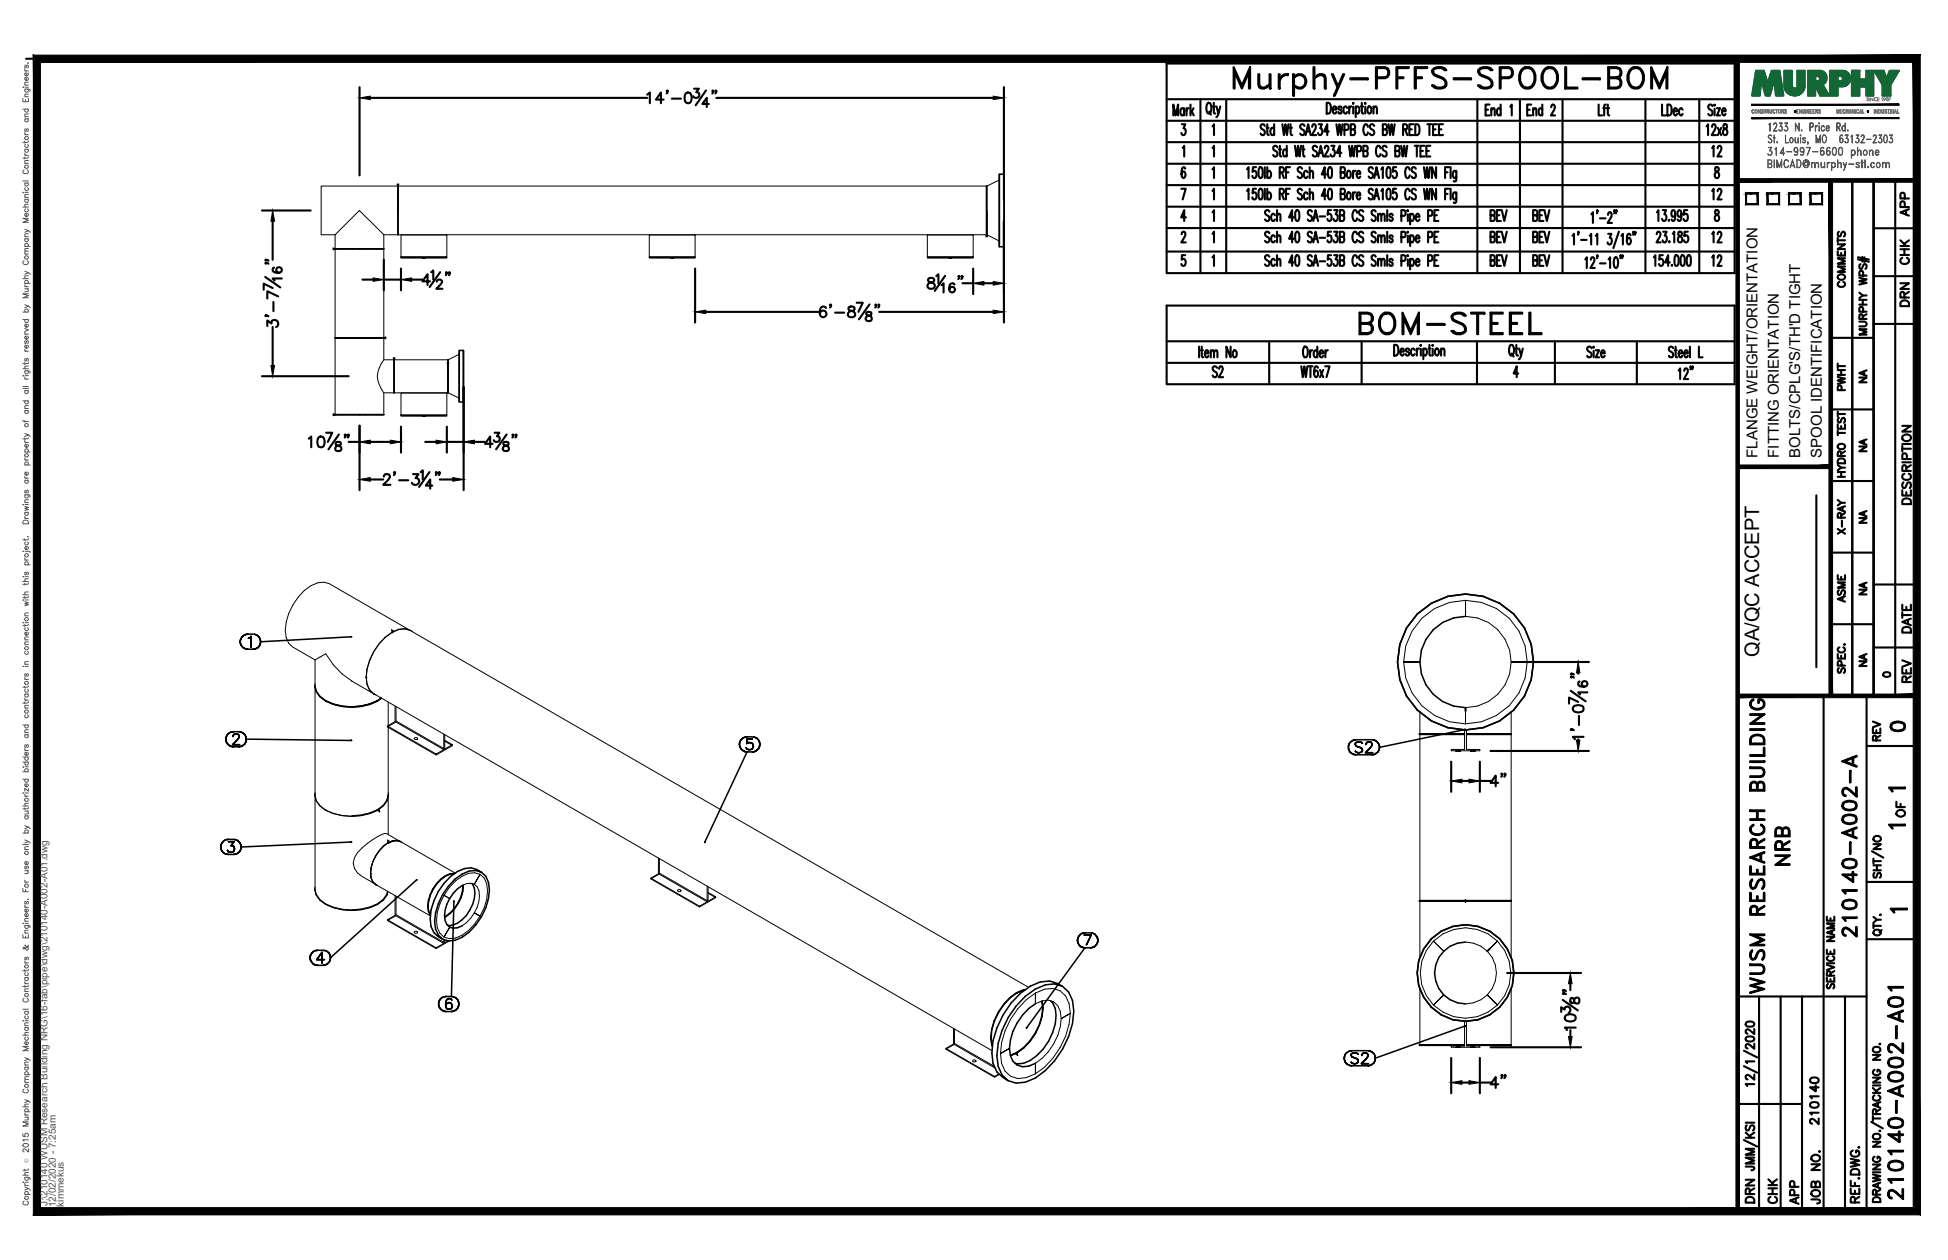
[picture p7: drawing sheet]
<svg xmlns="http://www.w3.org/2000/svg" width="432mm" height="279mm" viewBox="0 0 432 279" stroke-linecap="round" stroke-linejoin="round" font-family="sans-serif">
<defs><g id="words">
<text font-size="10.6" x="272.3" y="22.6">Murphy-PFFS-SPOOL-BOM</text>
<text font-size="8.8" x="300.2" y="75.5">BOM-STEEL</text>
<g font-size="6.6">
<text x="397.6" y="193" transform="rotate(-90 397.6 193)">NRB</text>
<text x="412.4" y="208.8" transform="rotate(-90 412.4 208.8)">210140-A002-A</text>
<text x="391.9" y="221.5" transform="rotate(-90 391.9 221.5)">WUSM RESEARCH BUILDING</text>
<text x="422.6" y="267.1" transform="rotate(-90 422.6 267.1)">210140-A002-A01</text>
</g>
<text font-size="5.7" x="267.4" y="85">S2</text>
<g font-size="5.3">
<text x="382.4" y="36" transform="rotate(-90 382.4 36)">12</text>
<text x="382.4" y="45.5" transform="rotate(-90 382.4 45.5)">12</text>
<text x="382.4" y="55" transform="rotate(-90 382.4 55)">12</text>
<text x="382.4" y="60.3" transform="rotate(-90 382.4 60.3)">12</text>
<text x="417.7" y="163.3">0</text>
<text x="389.8" y="267.8" transform="rotate(-90 389.8 267.8)">DRN</text>
<text x="399.7" y="268.1" transform="rotate(-90 399.7 268.1)">APP</text>
</g>
<g font-size="4.9">
<text x="424" y="49" transform="rotate(-90 424 49)">APP</text>
<text x="424" y="59.6" transform="rotate(-90 424 59.6)">CHK</text>
<text x="409.9" y="64.9" transform="rotate(-90 409.9 64.9)">COMMENTS</text>
<text x="424" y="69.1" transform="rotate(-90 424 69.1)">DRN</text>
<text x="409.9" y="87.8" transform="rotate(-90 409.9 87.8)">PWHT</text>
<text x="424.4" y="112.9" transform="rotate(-90 424.4 112.9)">DESCRIPTION</text>
<text x="409.9" y="119.6" transform="rotate(-90 409.9 119.6)">X-RAY</text>
<text x="409.9" y="134.8" transform="rotate(-90 409.9 134.8)">ASME</text>
<text x="424.4" y="141.5" transform="rotate(-90 424.4 141.5)">DATE</text>
<text x="424.4" y="152.4" transform="rotate(-90 424.4 152.4)">REV</text>
<text x="417.7" y="165.5" transform="rotate(-90 417.7 165.5)">REV</text>
<text x="423" y="182.4" transform="rotate(-90 423 182.4)">OF</text>
<text x="403.9" y="250.5" transform="rotate(-90 403.9 250.5)">210140</text>
<text x="394.8" y="268.1" transform="rotate(-90 394.8 268.1)">CHK</text>
<text x="404.3" y="268.1" transform="rotate(-90 404.3 268.1)">JOB NO.</text>
</g>
<g font-size="4.4">
<text x="414.5" y="86.1" transform="rotate(-90 414.5 86.1)">NA</text>
<text x="414.5" y="101.2" transform="rotate(-90 414.5 101.2)">NA</text>
<text x="414.5" y="117.1" transform="rotate(-90 414.5 117.1)">NA</text>
<text x="414.5" y="133" transform="rotate(-90 414.5 133)">NA</text>
<text x="389.9" y="145.7" transform="rotate(-90 389.9 145.7)">QA/QC ACCEPT</text>
<text x="414.5" y="148.9" transform="rotate(-90 414.5 148.9)">NA</text>
</g>
<text font-size="4" x="416.3" y="151.3">0</text>
<g font-size="3.5">
<text x="417.3" y="176.7">1</text>
<text x="417.3" y="184.9">1</text>
<text x="417.7" y="203.6">1</text>
</g>
<g font-size="3.3">
<text x="389.5" y="101.5" transform="rotate(-90 389.5 101.5)">FLANGE WEIGHT/ORIENTATION</text>
<text x="394.3" y="101.5" transform="rotate(-90 394.3 101.5)">FITTING ORIENTATION</text>
<text x="399.1" y="101.5" transform="rotate(-90 399.1 101.5)">BOLTS/CPLG'S/TH'D TIGHT</text>
<text x="403.8" y="101.5" transform="rotate(-90 403.8 101.5)">SPOOL IDENTIFICATION</text>
</g>
<g font-size="2.2" fill="#545454">
<text x="10.5" y="267.5" transform="rotate(-90 10.5 267.5)">J:\210140 WUSM Research Building NRG\16-fab\pipe\dwg\210140-A002-A01.dwg</text>
<text x="12.4" y="267.7" transform="rotate(-90 12.4 267.7)">12/02/2020 - 7:25am</text>
<text x="14.1" y="267.6" transform="rotate(-90 14.1 267.6)">kimmekus</text>
</g>
<text font-size="1.3" fill="#545454" x="6.3" y="257.9" transform="rotate(-90 6.3 257.9)">Ó</text>
</g></defs>
<!-- layer: AR-STL -->
<g fill="none" stroke="#000" stroke-width=".22">
<path d="M221.5 39.9l-2.7 1.4M75 55.1h-.6h.6M75.8 55.1h-.8h.8M76.9 55.1h-1.1h1.1M78.3 55.1h-1.4h1.4M79.7 55.2h-5.5l.1 19.7h5.4M79.7 55.1h-1.4h1.4M79.7 55.2h.1M81.1 55.1h-1.4h1.4M82.4 55.1h-1.3h1.3M83.6 55.1h-1.2h1.2M84.4 55.1h-.8h.8"/>
<path d="M84.9 55.1h-.5h.5M85.1 55.1v-3l-5.4-5.4-5.4 5.4v3h.1l-.2 .1h10.9M85.1 52.1h3.1M85.1 55.2v19.7M85.1 55.1l-5.4 .1M88.2 41.3h-17v10.8h3.1M88.2 41.2l.1 10.9M88.3 41.2l-.1 10.9M88.3 41.2v10.9zM88.3 52.1h130.3M88.9 52.1h10.1v4.9h-10.1h10.1v.2h-10.1zM88.9 57.2h10.1"/>
<path d="M93.7 57.2h.3zM94 57.2h.2zM143.9 52.1h10.2v4.9h-10.2h10.2v.2h-10.2zM143.9 57.2h10.2M148.7 57.2h.3zM149 57.2h.3zM205.6 52.1h10.1v4.9h-10.1h10.1v.2h-10.1zM205.6 57.2h10.1M210.4 57.2h.2zM210.6 57.2h.3zM218.6 41.3h-130.3v5.4M218.6 52.1v-5.4v5.4h.2v-5.4v5.4"/>
<path d="M218.6 41.2v5.5v-5.5h.2v5.5M218.8 46.7v5.4l2.7 1.4M218.8 41.2v5.5M74.4 75h.6h-.6M75 75h.8h-.8M75.8 75h1.1h-1.1M76.9 75h1.4h-1.4M78.3 75h1.4h-1.4M79.7 74.9h.1M79.7 74.9l5.4 .1M81.1 75h-1.4h1.4M81.1 75h1.3h-1.3"/>
<path d="M82.4 75h1.2h-1.2M83.6 75h.8h-.8M84.4 75h.5h-.5M85.1 75v4.8M85.1 74.9h-10.9l.2 .1h-.1l-.1 16.9h.2l-.2 .1h10.9M87.3 79.8h-2.2l-.2 .2M87.3 79.7l.1 7.5M87.4 79.7l-.1 7.5M87.4 79.7v7.5zM99.3 79.8h-11.9v7.3h11.9M99.3 79.7v7.5M101.8 78.6l-2.5 1.2"/>
<path d="M74.2 92h5.5M75 91.9h-.6h.6M75.8 91.9h-.8h.8M76.9 91.9h-1.1h1.1M78.3 91.9h-1.4h1.4M79.7 91.9h-1.4h1.4M79.7 92h.1M81.1 91.9h-1.4h1.4M82.4 91.9h-1.3h1.3M83.6 91.9h-1.2h1.2M84.3 81.1a4.4 4.4 0 0 0 0 4.7M84.4 85.9l.4 .8"/>
<path d="M84.4 91.9h-.8h.8M84.8 80.2l-.4 .8M84.9 86.9l.2 .2h2.2M84.9 91.9h-.5h.5M85.1 87.1v4.8M85.1 91.9h-.2l.2 .1h-5.4M88.9 87.2h10.1v4.9h-10.1h10.1v.1h-10.1zM88.9 92.2h10.1M93.7 92.2h.3zM94 92.2h.2zM99.3 87.1v-6.9v6.9l2.5 1.2M90.7 139.6l-17.7-10.2a5.1 5.1 0 0 0-5.5 1.5 13.4 13.4 0 0 0-4.3 8.9l.2 1.6 .6 1.2 .9 .9 4.9 2.8"/>
<path d="M90.8 139.7l.2 .1M91 139.8l-1.2-.3a7.4 7.4 0 0 0-5.7 3.3 13.2 13.2 0 0 0-2.9 7.3M91 139.8v.1M91.1 139.9l136.9 79M324.9 136.7v-3.6v3.6M324.9 136.7a10.1 10.1 0 0 1 10.1 10.1 10.1 10.1 0 0 1-10.1 10.1M69.8 152l.2 1.4a7.5 7.5 0 0 0 5.8 3.3M69.8 151.7v.5M69.8 152.4v-.2l.3 1.2M69.8 152.5v23.7M70 153.2l.9 1.3 1.3 1a13 13 0 0 0 11.5 0l.9-.7M70.9 154.4l1.3 .9 1.7 .8 1.9 .5"/>
<path d="M72.2 155.3h.1M72.2 155.3l1.7 .8 1.9 .4M75.8 156.5l2.2 .2M75.8 156.6l2.2 .1 2-.1M77.9 151l4.7 2.7M78 151l-2.2-1.5-1.9-2.1-1.7-2.4-2.4 1.3v5.7l.3 1.2 .8 1.2 1.3 .9M78 151h.1M80 156.5l2-.4-2 .4-2 .2M80 156.5l-2 .2M81.2 150.1l.2 1.7 .6 1.2 .9 .9-.2-.2M81.2 150.1h.1M81.3 150.2h.1"/>
<path d="M82 156.1l1.7-.8 .7-.5-.7 .5zM82.8 153.9l.4 .1M82.9 153.9h.1M83 153.9l136.9 79.1M83.7 155.3h.1M84.5 154.8a10.1 10.1 0 0 1-6.5 2M86 155.7v5.2M87 140.2h.1M87.6 156.6v3.4M87.8 156.7v3.2l10.8 6.2 1.7-1-1.7-.9M91.4 140.1a3.5 3.5 0 0 0-4.5 .1 12.7 12.7 0 0 0-5.8 10 3.8 3.8 0 0 0 1.9 3.8l.3 .1M314.7 146.8h-3.6h3.6"/>
<path d="M314.7 157.9v4.8h1.4h-1.4M324.9 156.9v3.6v-3.6M335 146.8h3.5h-3.5M335 157.9v4.8h-3M69.8 175.8a2.64 2.64 0 0 0 1.1 2.9 10.9 10.9 0 0 0 9.1 2.2 7.3 7.3 0 0 0 5.8-3.3l.3-1.3-.1-.5M69.8 176.6v-.3l.3 1.2 .8 1.2 1.3 .9M69.8 176.7v20.4M69.8 176v.3M72.2 179.5h.1M72.2 179.6h.1M72.2 179.6a12.8 12.8 0 0 0 11.5 0M83.7 179.6h.1"/>
<path d="M83.7 179.5h.1M85.9 161v.2M86 176.3h.1M86 176.6v-.3l-.2 1.2-.9 1.2-1.2 .9M86 161.3v14.9a5 5 0 0 1-4 4l-2 .5-2 .2M86 176.7v8.4M87.7 160.1l-1.8 1.1 10.8 6.2 3.6-2.1-1.7-.9M91.9 163.6h.6l.1 .3h-.7zM96.7 167.2l1.7-1-10.8-6.2-1.7 1 10.8 6.2v.2M98.4 162.8v3.4M98.6 162.9v3.2M100.3 165.1v.2"/>
<path d="M314.6 162.9h.4M314.6 162.7h.4zM314.6 162.7v.2h.4M314.7 162.7h-.1h.1M314.7 162.9h9.9h-2.4M314.7 162.7h9.9M315 162.9h7.2M315 162.7h1zM316 162.7h1.6zM316.1 162.7h3.7zM317.6 162.7h2.1zM319.7 162.7h2.5z"/>
<path d="M319.8 162.7h4.8zM322.2 162.9h2.4h-9.9v36.8h12.8M322.2 162.7h2.4zM322.8 166.5h.2zM323 166.5h.5zM323.5 166.5h.2zM323.7 166.5h.1M324.6 161.9v4.3h-2.9v.3h6.3v-.3h-2.9v-4.3M325.1 162.7h4.8zM325.1 162.7h2.4M326 166.5h.2zM326.2 166.5h.5z"/>
<path d="M326.7 166.5h.2zM326.9 166.5h.1M327.5 162.9h-2.4h2.4M327.5 162.9h.1M327.5 162.7h4.5M329.9 162.7h3.7zM330 162.7h-2.5h2.5M332.1 162.7h-2.1h2.1M333.6 162.9h1.4v36.8h-.4M333.6 162.9h-8.5h9.6M333.6 162.9h1.4M333.7 162.7h-1.6h1.6"/>
<path d="M334.7 162.7h-1h1M335.1 162.7h-.4h.4v.2h-.4h.4M69.8 197.1a5.1 5.1 0 0 0 4.1 4.1 13.4 13.4 0 0 0 9.8-.8M69.8 196.7a2.7 2.7 0 0 0 1.1 2.9 11.1 11.1 0 0 0 9.1 2.1 7.3 7.3 0 0 0 5.8-3.3l.2-.7M69.9 197.1a3.8 3.8 0 0 0 2.3 3.4v.1a13.4 13.4 0 0 0 11.5 0l1.2-1.1 .9-1.1 .1-.8-.1 .7-.9 1.1-1.2 1M82.2 193.6h.1M82.2 193.6l.1 1.1 .4 .9M82.2 193.7h.1M82.7 195.6l.6 .5-.2-.1M82.7 191.1a5.1 5.1 0 0 0 0 4.5M82.7 191.1l-.4 1.3-.1 1.2M82.7 195.6l.6 .5"/>
<path d="M83.3 196.2l.3 .1M83.4 196.2l12 6.9M86 186.9a2.51 2.51 0 0 1 2.8-.2 2.51 2.51 0 0 0-2.8 .2zM86 186.9a9 9 0 0 0-3.3 4.2M86.1 187l1.1-.5h.9l.8 .2 12 6.9M86.1 186.9h.1M87.6 198.6v4.4M87.8 198.7v4.1l10.8 6.3 .7-.5M88.5 186.5l-2.8-1.6a5.1 5.1 0 0 0-3.1 1.3 11.4 11.4 0 0 0-4 4 3.3 3.3 0 0 0 1.6 4.1l2.8 1.6M88.6 186.5l.2 .1M89.2 186.9a2.32 2.32 0 0 0-3.2 0v-.1a8.3 8.3 0 0 0-3.8 7.9 1.91 1.91 0 0 0 1.5 1.7M95.1 199.8l-.2 1.2 .2 1.1 .3 .8"/>
<path d="M95.4 198.4a5 5 0 0 0 0 4.6M95.9 197.1h.1M95.9 197.1a7 7 0 0 0-1 4.9l.5 1M96.1 197.2h.1M96.1 197.2l-.7 1.2M98.4 198.5l1.3 .7M99.9 193.8a7.6 7.6 0 0 0-4.5 4.6M100.7 193.7h.1M100.7 193.8a5.6 5.6 0 0 0-4.6 3.4M100.8 193.7a4.9 4.9 0 0 0-4 2.2 7.9 7.9 0 0 0-1.8 6.1l.4 .9M100.8 193.7h.1M100.8 193.7a4.4 4.4 0 0 0-4 2.2l-.9 1.2"/>
<path d="M101 195.4l1.4-1.1a3.4 3.4 0 0 1 5.5 1.7 11.6 11.6 0 0 1-5.5 11.4 3.4 3.4 0 0 1-5.5-1.7 11.9 11.9 0 0 1 4.1-10.3zM102.6 196.3a8.2 8.2 0 0 1-4.1 6.9M102.6 196.2a6.8 6.8 0 0 1-1.1 4.1M102.7 196.2a7.3 7.3 0 0 1-1.2 4.1h.1a6.9 6.9 0 0 1-3 3.1 8.1 8.1 0 0 0 2.9-3.1M105.1 196.1l1.3-2.2-1.3 2.2M105.1 196.1a3.4 3.4 0 0 1 1.1 3.7l-.4 1.4-.7 1.2M105.1 196.1l-.8-.2h-.9l-1 .5M144.3 194.7v.2M146 190.3v3.4M146.1 193.8l-1.8 1.1 10.8 6.2 3.6-2.1-1.7-.9M146.2 190.4v3.2l10.8 6.2 1.7-.9-1.7-1M150.2 197.4l.5-.1 .2 .3-.5 .1z"/>
<path d="M156.7 196.5v3.5M157 196.6v3.2M158.7 198.9v.1M314.6 199.7h.4h-.4v.2h.4h-.4M314.7 199.7h-.1h.1M314.7 199.9h-.1h.1M314.7 199.9h20.3M314.7 199.7h10.2M315 199.9h1zM315.1 199.9h-.4v12.6M315.1 199.7h.1M316 199.9h1.6z"/>
<path d="M316.1 199.7h.1M317.6 199.9h2.1zM317.7 199.7h.1M319.7 199.9h2.5zM319.8 199.7h.1M322.2 199.9h2.7zM322.2 199.7h2.7h-2.7M322.2 199.7h.1M324.9 199.7h2.6h-2.6M324.9 199.9h2.6M324.9 199.7h5M327.5 199.9h2.5h-2.5"/>
<path d="M327.5 199.7h7.2M327.5 199.7h7.5M330 199.9h.1M330 199.9h2.1h-2.1M332.1 199.9h.1M332.1 199.9h1.6h-1.6M333.7 199.9h.1M333.7 199.9h1h-1M334.6 199.9h.4v12.6M334.7 199.9h.1M335.1 199.7h-.4h.4v.2h-.4h.4M72.2 200.4h.1"/>
<path d="M83.7 200.4h.1M85.9 203.9v.2M87.7 203.1l-1.8 1 10.8 6.2 3-1.7M91.8 206.7l.5-.2 .3 .3-.5 .2zM96.7 210.2l1.7-1-10.8-6.2-1.7 .9 10.8 6.3v.1M98.4 208.4v.8M98.5 203v.1M98.6 203v.2M98.6 208.4v.7M99.7 205.6l-1.3 2.2 1.3-2.2M101.5 200.3h.1M105.1 202.4l1.3 .7-1.3-.7"/>
<path d="M105.1 202.4l-.8 1.2-1.9 1.7M155.1 200.9l1.6-.9-10.7-6.3-1.7 1 10.8 6.2v.2M227.1 219.6a10.5 10.5 0 0 0-6.6 6.8 8.3 8.3 0 0 0-.5 5.5M227.3 219.5a7.5 7.5 0 0 0-4.8 3.2 11.4 11.4 0 0 0-2.7 9l.2 .4M227.4 219.4a7.4 7.4 0 0 0-5 3.3 11.6 11.6 0 0 0-2.6 9l.2 .5M314.7 219.1v12.5h.4M317.7 208.7l2.3 2.2-2.3-2.2a10 10 0 0 1 16.6 3.5 10 10 0 0 1-10.2 13.5 10 10 0 0 1-7.9-14.9zM324.9 208.9l1.7 .3 1.7 .6 1.4 1.1M329.7 210.9l2.2-2.2-2.2 2.2M329.7 210.9a6.8 6.8 0 0 1 0 9.7M335 219.1v12.5M209.7 232.5v.1"/>
<path d="M211.4 231.5l-1.7 1 10.8 6.2v.2M211.4 231.5l9.2 5.3M211.4 228v3.5M211.5 231.6l-1.8 1 10.8 6.3 1.1-.7M211.6 228.2v3.2l8.8 5.1M215.7 235.1l.4-.1 .3 .3-.6 .2-.2-.2zM219.6 230.1h.1M219.7 230.2h.1M221.4 238.1l-.9 .6M223.8 232.5l-2 1.1 2-1.1M225.3 233.4h.1M225.3 220.2h.1"/>
<path d="M225.3 233.4l-1.3 .6M225.5 220.2h.1M226.9 232.4l-1.6 1.1-1.3 .5M227.5 221.7l2-1.5 2-.8a4.2 4.2 0 0 1 5.5 3.1 13.9 13.9 0 0 1-2 9.8 13.4 13.4 0 0 1-7.5 6.7 4.1 4.1 0 0 1-5.5-3.2 14.6 14.6 0 0 1 3.6-12.1zM229.5 222.6v-2.4v2.4M229.5 235.8v2.3v-2.3M229.5 222.6l1.5-.7a3 3 0 0 1 4 2.4 10.8 10.8 0 0 1-2.6 8.9l-1.4 1.5-1.5 1.1M230.9 222a10.7 10.7 0 0 1-2.7 8.8l-1.4 1.5-1.5 1.1M231 221.9l.2 1.6-.2 1.9 .2-1.9zM231 225.4a11.8 11.8 0 0 1-7 8.7M231 221.9a10.9 10.9 0 0 1-2.7 9.1l-1.4 1.4-1.4 1.1-1.5 .6M231.1 223.5h.1"/>
<path d="M231.3 223.5h.1M235.2 225.9l2.1-1.2-2.1 1.2M314.6 231.8h.4M314.6 231.6h.4zM314.6 231.6v.2h.4M314.7 231.6h-.1h.1M314.7 231.8h9.9h-2.4M314.7 231.6h9.9M315 231.8h7.2M315 231.6h1zM316 231.6h1.6zM317.6 231.6h2.1z"/>
<path d="M319.7 231.6h2.5zM320 220.6l-2.3 2.3 2.3-2.3M322.2 231.8h2.4M322.2 231.6h2.4zM322.8 232.2h.2zM323 232.2h.5zM323.5 232.2h.2zM323.7 232.2h.1M324.6 226.5v5.4h-2.9v.3h6.3v-.3h-2.9v-5.4M325.1 231.6h9.9zM325.1 231.8h9.9M326 232.2h.2z"/>
<path d="M326.2 232.2h.5zM326.7 232.2h.2zM326.9 232.2h.1M327.5 231.8h-2.4h2.4M327.5 231.8h.1M327.5 231.8h7.2M329.7 220.6l2.2 2.3-2.2-2.3M329.7 220.6l-1.4 1.1-1.7 .7-1.7 .2M330 231.6h-2.5h2.5M332.1 231.6h-2.1h2.1M333.7 231.6h-1.6h1.6M334.7 231.6h-1h1"/>
<path d="M335.1 231.6h-.4h.4v.2h-.4h.4"/>
<circle cx="324.9" cy="146.8" r="13.7"/>
</g>
<g fill="none" stroke="#000" stroke-width=".34">
<path d="M221.5 38.6h1.1v16.1h-1.1zM221.5 38.6v16.1M222.6 38.6v16.1M73.9 55l.4 .1M74.3 55.2l-.4 .2M88 40.8l.2 .5M88.4 40.8l-.1 .5M218.6 52.1v.4M218.8 52.1l.1 .4M85.1 75l.4 .1M85.5 74.7l-.4 .2M87.2 79.4l.1 .4"/>
<path d="M87.5 79.4l-.1 .4M101.8 77.7v11.4h.9v-11.4h-.9v11.4M102.7 77.7v11.4M73.9 91.8l.4 .1M74.3 92l-.4 .1M99.1 80.5l.2 .3M99.5 80.5l-.2 .3M86.8 139.6l.1 .6M87.2 139.9l-.2 .4M321 132.2l3.9-.5 3.8 .5M321 132.2a15 15 0 0 0-10.7 10.7M324.9 136.7a10.1 10.1 0 0 0-10.2 10.1 10.1 10.1 0 0 0 10.2 10.1"/>
<path d="M328.7 132.2a15.1 15.1 0 0 1 6.8 25.3 15.1 15.1 0 0 1-25.2-6.8M53.2 142.3l.1 .5-.1-.5M53.3 141.8l-.1 .5 .1-.5M53.3 142.8l.3 .5-.3-.5M53.6 141.3l-.3 .5 .3-.5M53.6 143.3l.4 .4-.4-.4M54 141l-.4 .3 .4-.3M54 143.7l.4 .2-.4-.2M54.4 140.7l-.4 .3 .4-.3M54.4 143.9l.5 .1-.5-.1M54.9 140.6l-.5 .1 .5-.1M54.9 144h1.2"/>
<path d="M54.9 140.6h1.2M55.1 141.5h.2h-.2M55.3 141.5l.4-.4-.4 .4M55.7 141.1v2.4v-2.4M56.1 144l.5-.1-.5 .1M56.6 140.7l-.5-.1 .5 .1M56.6 143.9l.5-.2-.5 .2M57.1 141l-.5-.3 .5 .3M57.1 143.7l.4-.4-.4 .4M57.5 141.3l-.4-.3 .4 .3M57.5 143.3l.2-.5-.2 .5M57.7 141.8l-.2-.5 .2 .5"/>
<path d="M57.7 142.8l.1-.5-.1 .5M57.8 142.3l-.1-.5 .1 .5M77.8 141.2h.2zM77.8 141.2l-20 1.1M310.3 142.9l-.5 3.9 .5 3.9M324.9 156.9v.8zM50.1 163.9l.1 .6-.1-.6M50.2 163.4l-.1 .5 .1-.5M50.2 164.5l.2 .4-.2-.4M50.4 162.9l-.2 .5 .2-.5M50.4 164.9l.3 .4-.3-.4M50.7 162.6l-.3 .3 .3-.3"/>
<path d="M50.7 165.3l.5 .2-.5-.2M51.2 162.3l-.5 .3 .5-.3M51.2 165.5l.6 .1-.6-.1M51.5 165.1h1.6h-1.6M51.7 163.3v-.1v.1M51.7 163.2l.1-.2-.1 .2M51.8 162.2l-.6 .1 .6-.1M51.8 163l.1-.2-.1 .2M51.8 165.6h1.1M51.8 162.2h1.1M51.9 162.8l.2-.1-.2 .1M52.1 162.7h.5h-.5"/>
<path d="M52.6 162.7l.2 .1-.2-.1M52.7 164l-1.2 1.1 1.2-1.1M52.8 162.8l.1 .2-.1-.2M52.9 163.6l-.2 .4 .2-.4M52.9 163l.1 .2-.1-.2M52.9 165.6l.6-.1-.6 .1M53 163.4l-.1 .2 .1-.2M53 163.2v.2v-.2M53.5 162.3l-.6-.1 .6 .1M53.5 165.5l.4-.2-.4 .2M53.9 162.6l-.4-.3 .4 .3M53.9 165.3l.4-.4-.4 .4"/>
<path d="M54.3 162.9l-.4-.3 .4 .3M54.3 164.9l.2-.4-.2 .4M54.5 163.4l-.2-.5 .2 .5M54.5 164.5l.1-.6-.1 .6M54.6 163.9l-.1-.5 .1 .5M54.6 163.9l23.2 .3M77.8 164.2h.2zM83.7 179.5l.4 .1M83.7 179.6l.4 .4M163.9 165l.1 .6-.1-.6M164 164.5l-.1 .5 .1-.5M164 165.6l.2 .4-.2-.4"/>
<path d="M164.2 164.1l-.2 .4 .2-.4M164.2 166l.4 .4-.4-.4M164.6 163.7l-.4 .4 .4-.4M164.6 166.4l.5 .3-.5-.3M165.1 163.5l-.5 .2 .5-.2M165.1 166.7h.5h-.5M165.5 166l-.1-.2 .1 .2M165.5 164.9l.1-.1-.1 .1M165.6 163.4l-.5 .1 .5-.1M165.6 163.4h1.2M165.6 163.9l-.1 1 .1-1M165.6 166.1l-.1-.1 .1 .1"/>
<path d="M165.6 164.8l.4-.1-.4 .1M166 166.2l-.4-.1 .4 .1M166 164.7h.3h-.3M166.3 166.2h-.3h.3M166.3 164.7l.4 .1-.4-.1M166.7 166.1l-.4 .1 .4-.1M166.7 164.8l.2 .2-.2-.2M166.7 163.9h-1.1h1.1M166.8 166.7h.5h-.5M166.8 166.7h-1.2l-9.4 20M166.9 165.9l-.2 .2 .2-.2M166.9 165l.1 .3-.1-.3"/>
<path d="M167 165.3l-.1 .6zM167.3 163.5l-.5-.1 .5 .1M167.3 166.7l.5-.3-.5 .3M167.8 163.7l-.5-.2 .5 .2M167.8 166.4l.3-.4-.3 .4M168.1 164.1l-.3-.4 .3 .4M168.1 166l.2-.4-.2 .4M168.3 164.5l-.2-.4 .2 .4M168.3 165.6l.1-.6-.1 .6M168.4 165l-.1-.5 .1 .5M298.9 165.7v.5v-.5M298.9 165.2v.5v-.5"/>
<path d="M298.9 166.2l.3 .5-.3-.5M299.2 164.7l-.3 .5 .3-.5M299.2 166.7l.4 .3-.4-.3M299.6 164.4l-.4 .3 .4-.3M299.6 167l.4 .3-.4-.3M300 164.1l-.4 .3 .4-.3M300 167.3l.6 .1-.6-.1M300.4 164.8v.3v-.3M300.4 165.1l.1 .2-.1-.2M300.5 165.3l.1 .1-.1-.1M300.6 164l-.6 .1 .6-.1M300.6 167.4h3.5"/>
<path d="M300.6 164h3.5M300.6 164.6l-.2 .2 .2-.2M300.6 166.8l-.2-.2 .2 .2M300.6 165.4l.2 .2-.2-.2M300.8 165.6l.7 .2-.7-.2M301 164.5l-.4 .1 .4-.1M301 166.9l-.4-.1 .4 .1M301.4 164.5h-.4h.4M301.4 166.9h-.4h.4M301.5 165.8l.3 .1-.3-.1M301.8 164.6l-.4-.1 .4 .1M301.8 166.8l-.4 .1 .4-.1"/>
<path d="M301.8 165.9l.1 .1-.1-.1M301.9 166l.1 .2-.1-.2M302 164.8l-.2-.2 .2 .2M302 166.6l-.2 .2 .2-.2M302 166.2v.4v-.4M302.7 166.9h1.6h-1.6M302.8 165.1v-.1v.1M302.8 165l.1-.3-.1 .3M302.9 164.7l.1-.1-.1 .1M303 164.6l.3-.1-.3 .1M303.3 164.5h.4h-.4M303.7 164.5l.2 .1-.2-.1"/>
<path d="M303.8 165.8l-1.1 1.1 1.1-1.1M303.9 164.6l.1 .1-.1-.1M304 165.4l-.2 .4 .2-.4M304 164.7l.2 .3-.2-.3M304.1 167.4l.6-.1-.6 .1M304.2 165.2l-.2 .2 .2-.2M304.2 165v.2v-.2M304.7 164.1l-.6-.1 .6 .1M304.7 167.3l.4-.3-.4 .3M305.1 164.4l-.4-.3 .4 .3M305.1 167l.4-.3-.4 .3M305.5 164.7l-.4-.3 .4 .3"/>
<path d="M305.5 166.7l.2-.5-.2 .5M305.7 165.2l-.2-.5 .2 .5M305.7 166.2l.1-.5-.1 .5M305.8 165.7l-.1-.5 .1 .5M324.7 161.7h.2zM324.7 161.8l-18.9 3.9M48.9 187.8l.1 .5-.1-.5M49 187.3l-.1 .5 .1-.5M49 188.3l.3 .5-.3-.5M49.3 186.8l-.3 .5 .3-.5M49.3 188.8l.3 .4-.3-.4M49.6 186.5l-.3 .3 .3-.3"/>
<path d="M49.6 189.2l.5 .2-.5-.2M50.1 186.2l-.5 .3 .5-.3M50.1 189.4l.5 .1-.5-.1M50.4 188.5l.2 .4zM50.6 186.1l-.5 .1 .5-.1M50.6 186.6h1.3h-1.3M50.6 188.9l.7 .1zM50.6 189.5h1.2M50.6 186.1h1.2M51.2 187.5h.3h-.3M51.5 187.5l.3 .1-.3-.1M51.6 188.9l-.3 .1 .3-.1"/>
<path d="M51.8 187.6l.1 .1-.1-.1M51.8 189.5l.5-.1-.5 .1M51.9 186.6l-.7 .9 .7-.9M51.9 188.7l-.3 .2 .3-.2M51.9 187.7l.1 .4-.1-.4M52 188.1l-.1 .6zM52.3 186.2l-.5-.1 .5 .1M52.3 189.4l.5-.2-.5 .2M52.8 186.5l-.5-.3 .5 .3M52.8 189.2l.4-.4-.4 .4M53.2 186.8l-.4-.3 .4 .3M53.2 188.8l.2-.5-.2 .5"/>
<path d="M53.4 187.3l-.2-.5 .2 .5M53.4 188.3l.1-.5-.1 .5M53.5 187.8l-.1-.5 .1 .5M77.8 186.7h.2zM77.8 186.7l-24.3 1.1M85.9 186.3l.1 .6M86.3 186.5l-.2 .5M92.3 195.1h.1l-19.1 17.3-.1-.5 .1 .5M99.9 194.4a5.4 5.4 0 0 1 5.8-1.6l1 .6-1.3-.4a7.8 7.8 0 0 0-6 3.5 13.5 13.5 0 0 0-3.1 7.8l.2 1.7 .7 1.4 .9 .9a4.3 4.3 0 0 1-2.7-4.6 13.5 13.5 0 0 1 4.5-9.3zM100.6 199.9v-.1l-.5 21.2h-1.2M102.4 196.4a8.2 8.2 0 0 0-3.7 7.8 2.05 2.05 0 0 0 2.7 1.5l1-.4M104.6 195.9a3.6 3.6 0 0 1 .5 3.3 7.7 7.7 0 0 1-4.7 5.9l-1.1 .1"/>
<path d="M106.7 193.4a5.3 5.3 0 0 1 1.6 5.8 13.7 13.7 0 0 1-5.9 8.6l-1.6 .7-1.4 .1-1.3-.3M156.2 186.7v.1zM324.9 199.5v.2M324.9 199.9v.2M68.7 212.4l.1 .5-.1-.5M68.8 211.9l-.1 .5 .1-.5M68.8 212.9l.3 .4-.3-.4M69.1 211.4l-.3 .5 .3-.5M69.1 213.3l.3 .4-.3-.4M69.4 211l-.3 .4 .3-.4M69.4 213.7l.5 .3-.5-.3M69.9 210.8l-.5 .2 .5-.2"/>
<path d="M69.9 214l.5 .1-.5-.1M70.2 212.8h1.7h-1.7M70.4 210.7l-.5 .1 .5-.1M70.4 214.1h1.2M70.4 210.7h1.2M71.4 211.2l-1.2 1.6 1.2-1.6M71.4 211.2v2.4v-2.4M71.6 214.1l.5-.1-.5 .1M72.1 210.8l-.5-.1 .5 .1M72.1 214l.5-.3-.5 .3M72.6 211l-.5-.2 .5 .2M72.6 213.7l.4-.4-.4 .4"/>
<path d="M73 211.4l-.4-.4 .4 .4M73 213.3l.2-.4-.2 .4M73.2 211.9l-.2-.5 .2 .5M73.2 212.9l.1-.5-.1 .5M235.5 218.7l1.4 1.3 .8 1.9a15.2 15.2 0 0 1-2.2 10.7 15.4 15.4 0 0 1-8.2 7.4l-2.1 .2-1.7-.6M238.8 208.5l.1 .5-.1-.5M238.9 208l-.1 .5 .1-.5M238.9 209l.3 .5-.3-.5M239.2 207.5l-.3 .5 .3-.5M239.2 209.5l.3 .4-.3-.4M239.5 207.2l-.3 .3 .3-.3M239.5 209.9l.5 .2-.5-.2"/>
<path d="M240 206.9l-.5 .3 .5-.3M240 210.1l.5 .1-.5-.1M240.3 207.3h1.6h-1.6M240.5 206.9h-.5h.5M240.5 206.9h1.2M241.7 210.2l.5-.1-.5 .1M241.7 210.2h-1.2l-13 17.8 .1-.1M241.9 207.3l-1.2 2.4 1.2-2.4M242.2 206.9h-.5h.5M242.2 210.1l.5-.2-.5 .2M242.7 207.2l-.5-.3 .5 .3M242.7 209.9l.3-.4-.3 .4"/>
<path d="M243 207.5l-.3-.3 .3 .3M243 209.5l.3-.5-.3 .5M243.3 208l-.3-.5 .3 .5M243.3 209l.1-.5-.1 .5M243.4 208.5l-.1-.5 .1 .5M314.5 213l-.4 2.8 .4 2.8M314.5 218.6a10.8 10.8 0 0 0 15.7 6.4M324.9 208.9a6.9 6.9 0 0 0-6.9 6.9 6.9 6.9 0 0 0 6.9 6.8M330.1 210.5l-.4 .4 .6-.6zM330.2 206.5l2.2 1.7 1.7 2.2M330.2 206.5a10.8 10.8 0 0 0-15.7 6.5M334.1 210.4a10.7 10.7 0 0 1 0 10.7"/>
<path d="M97.2 222.6l.1 .5-.1-.5M97.3 222.1l-.1 .5 .1-.5M97.3 223.1l.2 .5-.2-.5M97.5 221.6l-.2 .5 .2-.5M97.5 223.6l.4 .4-.4-.4M97.9 221.3l-.4 .3 .4-.3M97.9 224l.5 .2-.5-.2M98.4 221.1l-.5 .2 .5-.2M98.4 224.2l.5 .1-.5-.1M98.8 222.4v.6v-.6M98.9 221l-.5 .1 .5-.1M98.9 224.3h1.2"/>
<path d="M98.9 221.9l-.1 .5 .1-.5M98.9 222.7l-.1 .3 .1 .5-.1-.5zM98.9 223.5l.2 .2-.2-.2M99.1 221.6l-.2 .3 .2-.3M99.1 222.4l-.2 .3 .2-.3M99.1 223.7l.4 .1-.4-.1M99.5 221.4l-.4 .2 .4-.2M99.5 222.3l-.4 .1 .4-.1M99.5 223.8h.1h-.1M99.6 222.3h-.1h.1M99.6 223.8l.3-.1-.3 .1M99.7 221.4h-.2h.2"/>
<path d="M99.9 222.4l-.3-.1 .3 .1M99.9 223.7l.2-.2-.2 .2M100 221.6l-.3-.2 .3 .2M100.1 224.3l.5-.1-.5 .1M100.1 222.7l-.2-.3 .2 .3M100.1 221.8l-.1-.2 .1 .2M100.1 223.5l.2-.4-.2 .4M100.1 222.7l.2 .4zM100.6 221.1l-.5-.1 .5 .1M100.6 224.2l.4-.2-.4 .2M101 221.3l-.4-.2 .4 .2M101 224l.4-.4-.4 .4"/>
<path d="M101.4 221.6l-.4-.3 .4 .3M101.4 223.6l.2-.5-.2 .5M101.6 222.1l-.2-.5 .2 .5M101.6 223.1l.1-.5-.1 .5M101.7 222.6l-.1-.5 .1 .5M225.3 233.4l-.1 .4M225.5 233.5l.1 .5M226.2 220.3l2.2-1.6a5.9 5.9 0 0 1 7.1 0l-1.7-.5a11.1 11.1 0 0 0-8.6 4.9 18.6 18.6 0 0 0-4.2 11l.3 2.4 .8 1.9 1.4 1.2a5.9 5.9 0 0 1-3.6-6.1 18.9 18.9 0 0 1 6.3-13.2zM229.5 222.6a12.7 12.7 0 0 0-5.7 9.9 3.5 3.5 0 0 0 2.8 4l1.4-.1 1.5-.6M232.9 221.9l.4 .5a7.4 7.4 0 0 1 0 6.6 11.4 11.4 0 0 1-6.4 6.8l-1.4 .1-.6-.2M298 234.6l.1 .6-.1-.6M298.1 234.1l-.1 .5 .1-.5"/>
<path d="M298.1 235.2l.2 .5-.2-.5M298.3 233.7l-.2 .4 .2-.4M298.3 235.7l.3 .3-.3-.3M298.6 233.3l-.3 .4 .3-.4M298.6 236l.5 .2-.5-.2M299.1 233.1l-.5 .2 .5-.2M299.1 236.2l.5 .1-.5-.1M299.5 233.8v.2v-.2M299.5 234l.1 .3-.1-.3M299.6 233l-.5 .1 .5-.1M299.6 234.3l.1 .1-.1-.1M299.6 236.3h3.6"/>
<path d="M299.6 233h3.6M299.7 233.6l-.2 .2 .2-.2M299.7 235.7l-.2-.2 .2 .2M299.7 234.4l.3 .1-.3-.1M300 234.5l.6 .2-.6-.2M300 233.5l-.3 .1 .3-.1M300 235.9l-.3-.2 .3 .2M300.5 233.5h-.5h.5M300.5 235.9h-.5h.5M300.6 234.7l.2 .1-.2-.1M300.8 233.6l-.3-.1 .3 .1M300.8 235.7l-.3 .2 .3-.2"/>
<path d="M300.8 234.8l.2 .1-.2-.1M301 234.9l.1 .2-.1-.2M301.1 233.8l-.3-.2 .3 .2M301.1 235.5l-.3 .2 .3-.2M301.1 235.1v.4v-.4M301.8 235.9h1.5h-1.5M301.9 234v-.1v.1M301.9 233.9l.1-.2-.1 .2M302 233.7l.1-.1-.1 .1M302.1 233.6l.2-.1-.2 .1M302.3 233.5h.5h-.5M302.8 233.5l.2 .1-.2-.1"/>
<path d="M302.9 234.7l-1.1 1.2 1.1-1.2M303 233.6l.1 .1-.1-.1M303.1 234.4l-.2 .3 .2-.3M303.1 233.7l.1 .2-.1-.2M303.2 234.1l-.1 .3 .1-.3M303.2 236.3l.5-.1-.5 .1M303.2 233.9v.2v-.2M303.7 233.1l-.5-.1 .5 .1M303.7 236.2l.5-.2-.5 .2M304.2 233.3l-.5-.2 .5 .2M304.2 236l.4-.3-.4 .3M304.6 233.7l-.4-.4 .4 .4"/>
<path d="M304.6 235.7l.2-.5-.2 .5M304.8 234.1l-.2-.4 .2 .4M304.8 235.2l.1-.6-.1 .6M304.9 234.6l-.1-.5 .1 .5M324.7 227.5h.2zM324.7 227.5l-19.8 7.1M334.1 221.1l-1.7 2.2-2.2 1.7"/>
</g>
<!-- layer: PS-BDR -->
<g fill="#000" stroke="#000" stroke-width=".22">
<path d="M388.3 26.1v.2l32.6-.2zM388.3 26.3l32.6-.2v.2z"/>
<path d="M388.3 23.1v.3l32.6-.3zM388.3 23.4l32.6-.3v.3z"/>
<path d="M7.4 12.2v257.2l1.6-1.6zM7.4 12.2l1.6 1.6v254zM7.4 12.2l1.6 1.6 416.6-1.6zM9 13.8l416.6-1.6-1.5 1.6zM425.6 12.2l-1.5 1.6 1.5 255.6zM424.1 13.8l1.5 255.6-1.5-1.6zM7.4 269.4h418.2l-1.5-1.6zM9 267.8h415.1l-416.7 1.6z"/>
</g>
<!-- layer: PS-BDR-T -->
<g fill="none" stroke="#000" stroke-width=".47">
<path d="M415.3 40v114.3h-4.7v-114.2v114.2h-4.8v-114.2M387 42.9h2.6v2.4h-2.6zM391.8 42.9h2.6v2.4h-2.6zM396.6 42.9h2.5v2.4h-2.5zM401.3 42.9h2.6v2.4h-2.6zM411.8 57.5l2.5 .5M411.8 57.1l2.5 .5M412.4 58.6a.59 .59 0 0 0-.3 .5 .59 .59 0 0 0 .4 .5l.3-.1 .3-.8 .4-.1a.64 .64 0 0 1 0 1M412.8 57v1M413.3 57.1v1M405.8 74.9h9.5M412.1 71.3l1.4 .1a.52 .52 0 0 1 .2 .6 .52 .52 0 0 1-.4 .4h-1.2"/>
<path d="M412.1 61.6l1.7 .4-1.7 .3 1.7 .4-1.7 .4M412.1 67.5h1.7M412.1 66.5h1.7M412.1 64.9l.8 .6M412.9 70.7l-.1-.9-.4-.1-.3 .3v.7h1.7M412.9 66.5v1M413 69.1l-.1-.9-.5-.1-.3 .3v.7h1.7M413 61.1l-.1-.9-.5-.1-.3 .3v.7h1.7M413.8 73h-1.7l1.7 .6-1.7 .6h1.7M413.8 65.5h-.9l-.8 .6M413.8 69.7l-.9 .5M405.8 90.8h9.5"/>
<path d="M407.4 94.1v1h1.6v-1M407.4 96h1.6M407.4 91.3v1.1M407.4 95.4v1.1M407.4 91.8h1.6M407.4 98.7a.79 .79 0 0 1 1-.3 .79 .79 0 0 1 .5 .9 .78 .78 0 0 1-1 .3 .78 .78 0 0 1-.5-.9zM407.6 92.7a.59 .59 0 0 0-.3 .5 .59 .59 0 0 0 .4 .5l.3-.1 .3-.8 .4-.1a.65 .65 0 0 1 0 1M408.1 94.5v.6M402.6 109.8v38.1M405.8 106.7h9.5M407.4 105.7h1.6M407.4 104.7h1.6"/>
<path d="M407.4 103.1l.7 .6M407.4 102a.9 .9 0 0 1 1.6 .2v.5h-1.6zM408.1 101.1l-.1-.9-.3-.1-.3 .3v.7h1.6M408.1 104.7v1M409 103.7h-.9l-.7 .6M409 100.1l-.9 .5M405.8 122.5h9.5M405.8 138.4h9.5M407.4 145v1h1.6v-1M407.6 148.2a.59 .59 0 0 0-.3 .5 .59 .59 0 0 0 .4 .5l.3-.2 .3-.7 .4-.1a.65 .65 0 0 1 0 1M407.7 143.5a.59 .59 0 0 0-.3 .7 .59 .59 0 0 0 .6 .5h.4a.59 .59 0 0 0 .6-.5 .59 .59 0 0 0-.4-.7M408.1 145.4v.6"/>
<path d="M408.2 147.6l-.1-.9-.4-.2-.3 .4v.7h1.6M408.8 142.9h.2z"/>
</g>
<!-- layer: PS-DIM -->
<g fill="none" stroke="#000" stroke-width=".47">
<path d="M5.8 13h419M79.7 19.3v19.6M153.9 19.7h1l-.6 .7a.68 .68 0 0 1 .6 1.1 .68 .68 0 0 1-1.2-.2M222.5 19.3v25M82.1 21.7h61.4M143.5 21l.5-.5v2.4M147.1 22.1h-1.7l1.1-1.6v2.4M148 20.2l-.1 .1-.1-.1 .1-.1 .1 .1-.2 .5M148.9 21.9h2M152.1 20.6a.72 .72 0 0 1 1.1 .4 1.2 1.2 0 0 1-.8 1.9 1.05 1.05 0 0 1-.6-1.4v-.5zM156.5 20.1l-2.3 3.3M157.1 23.1h-1.4l1-1.4v2"/>
<path d="M158.1 20.2l-.1 .1-.1-.1 .1-.1 .1 .1-.2 .5M158.8 20.2l-.1 .1-.1-.1 .1-.1 .1 .1-.2 .5M158.8 21.7h61.4M58.1 46.7h10.8M58.9 58.3l.1 .1-.1 .1v-.2l.6 .2M58.9 57.6l.1 .1-.1 .1v-.2l.6 .2M60.4 49.1v8.5M60.7 59.3a.54 .54 0 0 0-.1 .9 1.21 1.21 0 0 0 1.9-.3 .63 .63 0 0 0-.6-.7 .63 .63 0 0 0-.7 .6 .63 .63 0 0 0 .6 .7M85.1 57.6v6.8M88.9 59.5v4.9M154.1 59.5v12M215.7 59.5v5.7"/>
<path d="M222.5 49.1v22.4M58.8 61.4l3.3 2.3M58.9 69.9l.1 .1-.1 .1v-.2l.6 .2M59.3 72.3v-1.2l.9 .6a.77 .77 0 0 1 .9-.8 .77 .77 0 0 1 .6 1.1l-.2 .3-.3 .2M60.4 63.9l-2-1v1.3M60.4 72.5v8.6M60.6 67v2M61.7 65.7l-2.4-1.1v1.6M62.5 61.8h-2.1l.5 .4M80.3 62h2.4M85.1 62h3.8M91.3 62h2.3"/>
<path d="M95.3 62.4h-1.7l1.2-1.6v2.4M95.6 60.4l.4-.4v2M96.8 62.5l.2-.4 .6-.1 .3 .2 .1 .4-1.3 1.4h1.4M97.6 60.4l-2.4 3.3M99 60.5h-.2l.1-.1 .1 .1-.2 .5M99.7 60.5h-.2l.1-.1 .1 .1-.2 .5M156.4 69.2h25.3M183.1 68.3a.69 .69 0 0 0-1-.2 1.41 1.41 0 0 0 .3 2.2 .74 .74 0 0 0 .8-.6 .74 .74 0 0 0-.7-.8 .74 .74 0 0 0-.8 .6M184.2 67.6l-.1 .2-.1-.2 .1-.1 .1 .1-.2 .6M185.1 69.3h2M188.2 68.1l-.1 .4 .3 .4a1.02 1.02 0 0 1 1.2 1 .84 .84 0 0 1-1 .5 .84 .84 0 0 1-.7-.9 1.43 1.43 0 0 1 1.4-.7l.1-.5a.87 .87 0 0 0-1.2-.2zM189.9 67.1h1.3l-.9 2.1"/>
<path d="M192.1 69.2a.42 .42 0 0 0 .2 .7 .82 .82 0 0 1 .9 .9 .71 .71 0 0 1-.8 .4 .71 .71 0 0 1-.5-.7 1.23 1.23 0 0 1 1.2-.7l.1-.3a.76 .76 0 0 0-1.1-.3zM192.7 67.5l-2.3 3.3M194.2 67.6l-.1 .2-.1-.2 .1-.1 .1 .1-.2 .6M194.9 67.6l-.1 .2-.1-.2 .1-.1 .1 .1-.2 .6M194.9 69.2h25.3M205.9 61.8a.48 .48 0 0 0 .2 .8 .84 .84 0 0 1 .9 .3 .84 .84 0 0 1 0 1 .81 .81 0 0 1-1 .1 .81 .81 0 0 1-.4-.8 1.05 1.05 0 0 1 1.1-.6 .48 .48 0 0 0 .3-.8l-.4-.2zM207.5 61.2l.5-.4v2M208.7 63.2l.5-.4v2M209.5 61.2l-2.3 3.3M211.6 63.1l-.1-.2a.62 .62 0 0 0-1 .3 1.17 1.17 0 0 0 .5 1.6 .63 .63 0 0 0 .7-.5 .63 .63 0 0 0-.6-.7 .63 .63 0 0 0-.7 .6M212.6 61.3l-.1 .1-.1-.1h.2l-.2 .6M213.3 61.3l-.1 .1-.1-.1h.2l-.2 .6"/>
<path d="M213.3 62.8h2.4M218.1 62.8h2.1M258.6 67.8h125.9v17.4h-125.9zM258.6 75.7h125.9M265.8 76.9v2.3M266.2 77.7h.4M266.4 76.9v1.9l.1 .3 .2 .1M267.1 78.3h.8l-.1-.4-.2-.2a.83 .83 0 0 0-.5 .8 .83 .83 0 0 0 .5 .7l.3-.3M268.4 78.1l.3-.4 .4 .1v1.4M268.4 77.7v1.5M269.1 78.1l.3-.4 .4 .1 .1 1.4M272.8 76.9v2.3l-.9-2.3v2.3"/>
<path d="M273.6 77.7a.83 .83 0 0 1 .5 .8 .83 .83 0 0 1-.5 .7l-.4-.6 .1-.6zM281.3 75.7v9.5M289.1 77l.1-.1a.7 .7 0 0 1 .7 .9l-.1 .9a.52 .52 0 0 1-.6 .5 2.02 2.02 0 0 1-.1-2.2zM290.4 77.7v1.5M290.9 77.7l-.3 .1-.2 .5M292 78l-.3-.3a.83 .83 0 0 0-.5 .8 .83 .83 0 0 0 .5 .7l.3-.3M292 76.9v2.3M292.5 78.3h.8l-.3-.6a.83 .83 0 0 0-.5 .8 .83 .83 0 0 0 .5 .7l.3-.3M293.8 77.7v1.5M294.3 77.7l-.3 .1-.2 .5M301.8 75.7v9.5M309 76.5h.5a1.67 1.67 0 0 1 0 2.4h-.5z"/>
<path d="M310.4 78h.8l-.1-.5-.2-.2a.83 .83 0 0 0-.5 .8 .83 .83 0 0 0 .5 .8l.3-.4M312.4 77.6l-.3-.3-.4 .1-.1 .2 .2 .4 .5 .2a.42 .42 0 0 1 0 .5 .42 .42 0 0 1-.4 .2l-.3-.4M313.6 77.6l-.3-.3a.83 .83 0 0 0-.6 .8 .83 .83 0 0 0 .6 .8l.3-.4M314.1 77.3v1.6M314.9 77.4v1.5M315.5 77.6l.3-.3a.83 .83 0 0 1 .5 .8 .83 .83 0 0 1-.5 .8l-.3-.4M315.5 77.3v2.4M316.9 76.5v2.2l.3 .2M317.6 77.4v1.5M318.3 77.4l.1-.1a.83 .83 0 0 1 .6 .8 .83 .83 0 0 1-.6 .8l-.3-.4v-.3zM319.4 77.7l.4-.4 .3 .1 .1 1.5M319.4 77.3v1.6"/>
<path d="M327.4 75.7v9.5M334.8 76.6l.1-.1a1.2 1.2 0 0 1 .6 1.8 .49 .49 0 0 1-.2 .4 .49 .49 0 0 1-.5 0l-.3-.7zM335.1 78.4l.4 .7M336.1 76.5v1.9l.1 .3 .3 .2M336.7 77.3l.5 1.6 .4-1.6M337.2 78.9l-.3 .6-.2 .2M344.7 75.7v9.5M352.8 77.2a.53 .53 0 0 0-.9-.2 .53 .53 0 0 0 .2 .9l.5 .3a.63 .63 0 0 1-.2 1l-.5-.1-.1-.2M353.3 76.9v.2zM353.3 77.8v1.4M353.7 77.7h.8l-.8 1.5h.8M354.9 78.3h.8l-.3-.6a.83 .83 0 0 0-.5 .8 .83 .83 0 0 0 .5 .7l.3-.3"/>
<path d="M362.8 75.7v9.5M370.9 77.2a.52 .52 0 0 0-.9-.2 .52 .52 0 0 0 .2 .9l.5 .3 .2 .7a.48 .48 0 0 1-.5 .4 .48 .48 0 0 1-.5-.4M371.2 77.7h.5M371.4 76.9v1.9l.1 .3 .3 .1M372.1 78.3h.8v-.4l-.3-.2a.83 .83 0 0 0-.5 .8 .83 .83 0 0 0 .5 .7l.3-.3M373.3 78.3h.8v-.4l-.2-.2a.83 .83 0 0 0-.6 .8 .83 .83 0 0 0 .6 .7l.2-.3M374.6 76.9v2.3M376.6 76.9v2.3h.8M58.1 83.4h19.2M68.4 97.3l.6-.5v2.4M70.7 96.9a.75 .75 0 0 1 1.1 .4 1.94 1.94 0 0 1-.2 1.8 .83 .83 0 0 1-1.1-.4 1.91 1.91 0 0 1 .2-1.8zM72.3 96h1.3l-.9 2"/>
<path d="M74.5 98.1a.41 .41 0 0 0 .2 .6 .87 .87 0 0 1 1 .9 .68 .68 0 0 1-.9 .4 .68 .68 0 0 1-.4-.9l.9-.4a.41 .41 0 0 0 .2-.6zM75.1 96.3l-2.3 3.3M76.6 96.5l-.1 .1-.1-.1 .1-.2 .1 .2-.2 .5M77.3 96.5l-.1 .1-.1-.1 .1-.2 .1 .2-.2 .5M77.3 98h2.4M79.7 94.4v14.3M82.1 98h4.4M88.9 94.6v5.8M94.3 98h2.4M99 94.6v5.8M99 98h3.8M102.8 85.8v22.9"/>
<path d="M105.1 98h2.4M109.2 98.4h-1.7l1.2-1.6v2.4M109.6 96h1.1l-.6 .8a.67 .67 0 0 1 .6 1 .67 .67 0 0 1-1.2 0v-.2M111.7 98.1a.41 .41 0 0 0 .2 .6 .87 .87 0 0 1 .9 .9 .71 .71 0 0 1-.8 .4 .71 .71 0 0 1-.6-.7 1.23 1.23 0 0 1 1.2-.6l.1-.4a.76 .76 0 0 0-1-.2zM112.3 96.3l-2.3 3.3M113.8 96.5l-.1 .1-.1-.1 .1-.2 .1 .2-.2 .5M114.5 96.5l-.1 .1-.2-.1 .2-.2 .1 .2-.3 .5M258.6 80.5h125.9M288.4 81.2l.4 2.4 .3-2.4 .4 2.4 .3-2.4M290 81.2h.9M290.5 81.2v2.4M292.1 81.6l-.1-.2-.3-.2a1.9 1.9 0 0 0 0 2.4 .82 .82 0 0 0 .5-.7 .82 .82 0 0 0-.5-.7h-.2l-.2 .6"/>
<path d="M292.6 82l.7 1.6M293.3 82l-.7 1.6M293.7 81.2h1l-.7 2.4M336.5 82.8h-1l.7-1.6v2.4M372.1 82.2l.3-.5v2.4M373.3 82.2l.1-.3a.48 .48 0 0 1 .7 0 .48 .48 0 0 1 0 .7l-.9 1.5h1M374.8 81.4v.1v-.3l-.1 .7M375.2 81.4l-.1 .1v-.3v.7M82.1 106.3h2.8M85.1 105.7l.1-.3a.74 .74 0 0 1 1.2 .2l-.3 .8-1.2 1.1h1.7M87.6 104.8h-.3l.1-.1 .2 .1-.3 .6M88.5 106.5h2"/>
<path d="M91.6 105.1h1.2l-.7 .9a.79 .79 0 0 1 .7 1.1 .79 .79 0 0 1-1.2 .3l-.3-.4M93.2 104.7l.5-.4v2M95.2 104.7l-2.3 3.3M95.8 107.7h-1.4l1-1.4v2.1M96.8 104.8h-.2l.1-.1 .1 .1-.2 .6M97.5 104.8h-.2l.1-.1 .1 .1-.2 .6M97.5 106.3h2.9M337.3 146.8h14.9M348.2 153.2l3.3 2.3M348.3 150.1h.1l-.1 .2-.1-.2h.1l.6 .2M348.3 149.4l.1 .1-.1 .1-.1-.1 .1-.1 .6 .2M348.8 156.7a1.85 1.85 0 0 1 2.1 0 .85 .85 0 0 1-.3 1.1 1.49 1.49 0 0 1-2-.5z"/>
<path d="M349.8 155.6l-2-.9v1.3M349.8 149.2v.2M350 158.7v2.1M350.1 151.1a.59 .59 0 0 0-.2 .9 1.24 1.24 0 0 0 2-.3 .63 .63 0 0 0-.6-.7 .63 .63 0 0 0-.7 .6 .63 .63 0 0 0 .6 .7M351.9 153.5h-2.1l.4 .5M321.7 168.9v6.7M324 173.2h1.6M328 168.9v6.7M328 173.2h2.4M330.4 166.5h21.8M332.1 173.6h-1.7l1.1-1.6v2.4M333 171.6l-.1 .2-.1-.2 .1-.1 .1 .1-.2 .6"/>
<path d="M333.7 171.6l-.1 .2-.2-.2 .2-.1 .1 .1-.3 .6M348.3 161.7l.1 .1-.1 .1-.1-.1 .1-.1 .6 .2M349.8 163.9v.2M351 163.4h-2.4l.5 .5M334.1 215.8h16.4M346.5 219.6l.2 .1-.2 .1v-.2l.6 .2M348.1 218.1v1.5M321.7 234.6v7.8M328 234.6v7.8M330.4 232.2h20.1M333 238.5l-.1 .1-.1-.1h.2l-.2 .6M333.7 238.5l-.1 .1-.2-.1h.3l-.3 .6"/>
<path d="M346.1 224.4v-1.1l.7 .6a.67 .67 0 0 1 1.1-.5 .67 .67 0 0 1-.2 1.2M346.4 221.7l3.3 2.4M346.5 220.2l.2 .1-.2 .2v-.3l.6 .3M347 225.2a1.86 1.86 0 0 1 2.2 0 .75 .75 0 0 1-.4 1.2 1.94 1.94 0 0 1-1.8-.2l-.1-.4zM348.1 228.4v1.5M348.2 221.4a.66 .66 0 0 0 .4 1l.3-.2a.72 .72 0 0 1 .2-.8 .72 .72 0 0 1 .9 0l.1 .7-.2 .3a.74 .74 0 0 1-.8 0 .74 .74 0 0 1-.2-.8 .42 .42 0 0 0-.7-.2zM349.3 227.9h-2.4l.4 .5M324 240.1h1.6M328 240.1h2.4M332.1 240.4h-1.7l1.1-1.6v2.4"/>
</g>
<!-- layer: 0 -->
<g fill="none" stroke="#000" stroke-width=".47">
<path d="M415.3 40v114.3M420.1 40v114.3M415.3 50.6h9.5M415.3 61.2h9.5M415.3 71.8h9.5M415.3 129.6h9.5M415.3 143.6h9.5M386.6 236.4l2.9 1.5M386.6 233l2.9 1.5M387 230l.8-.2a.85 .85 0 0 1 1.1 .6 1.14 1.14 0 0 1-1.9 0zM387 226.8a1.29 1.29 0 0 1 1.9 .2v.2a1.4 1.4 0 0 1-1.9 .2zM388.9 238.3v1.1l-1-.8-.6-.2-.3 .1v.5l.4 .3"/>
<path d="M388.9 235.4h-1.9l.3 .3M388.9 231.4v1.2l-1-.8-.6-.3-.3 .2v.5l.4 .3M388.9 228.2v1.1l-1-.8-.6-.3-.3 .2v.5l.4 .3M386.6 252.8l2.9 1.4M387 258.7h1.6l.3 .5-.3 .2-.4 .1M387 252.3h1.9M387 251.1l1.2 1.2M387 248.9h1.9M387.2 249.5a.64 .64 0 0 0-.3 .7 .64 .64 0 0 0 .5 .5l.3-.2 .3-.8 .6-.2a.67 .67 0 0 1 0 1.2M388.9 256.7h-1.9l1.9 .7-1.9 .6h1.9M388.9 254.7h-1.9l1.9 .7-1.9 .7h1.9M388.9 240.4h-1.9l.3 .4"/>
<path d="M388.9 251.1l-1.1 .8"/>
</g>
<g fill="#000" stroke="#000" stroke-width=".22">
<path d="M384.8 13l.8 255.6v-255.6zM384.8 13l.8 255.6h-.8z"/>
<path d="M385.2 39.6v.8l39.6-.8zM385.2 40.4l39.6-.8v.8z"/>
<path d="M424.5 40l.8 114.3v-114.3zM424.5 40l.8 114.3h-.8z"/>
<path d="M385.2 153.9v.8l39.6-.8zM385.2 154.7l39.6-.8v.8z"/>
</g>
<!-- layer: PS-LOGO -->
<g fill="none" stroke="#545454" stroke-width=".22">
<path d="M5.1 19.3h.1zM5.5 19.8h.9l.2 .1v.4M5.5 15.3v.3l.3 .1M5.5 18.9h.8M5.5 15.7h.8M5.5 19.3h.8M5.7 19.8a.38 .38 0 0 0-.1 .5 .38 .38 0 0 0 .6 0 .38 .38 0 0 0-.1-.5M5.7 14.4l-.2 .3v.3h.3l.1-.4 .2-.2 .2 .3-.2 .4M6.1 17.2a.38 .38 0 0 1 .1 .5 .38 .38 0 0 1-.6 0 .38 .38 0 0 1 .1-.5h.1v.7M6.1 16.2a.38 .38 0 0 1 .1 .5 .38 .38 0 0 1-.6 0 .38 .38 0 0 1 .1-.5h.1v.6M6.2 13.9v.1zM6.3 18.2l-.8 .1v.3l.2 .3"/>
<path d="M5.1 21.8v.7h1.2v-.7M5.1 24.2h1.2M5.4 37.7a.43 .43 0 0 0-.3 .5 .43 .43 0 0 0 .4 .3h.3a.43 .43 0 0 0 .5-.3 .43 .43 0 0 0-.3-.5M5.5 34v.3l.3 .1M5.5 29.4v.3l.3 .2M5.5 31.3v.4M5.5 34.8v.4M5.5 36.2h.8M5.5 34.4h.8M5.5 33.1h.8M5.5 29.9h.8M5.5 26.4h.8"/>
<path d="M5.5 25.9h.8M5.5 21.4h.8M5.7 33.1a.38 .38 0 0 0-.1 .5 .38 .38 0 0 0 .6 0 .38 .38 0 0 0-.1-.5M5.7 32a.4 .4 0 0 0-.1 .6 .4 .4 0 0 0 .6 0 .4 .4 0 0 0-.1-.6M5.7 28.6l-.2 .2v.3h.3l.1-.4 .2-.1 .2 .2-.2 .4M5.7 26.4a.38 .38 0 0 0-.1 .5 .38 .38 0 0 0 .6 0 .38 .38 0 0 0-.1-.5M5.7 24.2a.38 .38 0 0 0-.1 .6 .38 .38 0 0 0 .6 0 .38 .38 0 0 0-.1-.6M5.7 22.1v.4M6.3 35.6h-.8v.3l.2 .3M6.3 34.8l-.3 .3h-.9M6.3 31.3l-.3 .3h-.9M6.3 25.3h-.8v.3l.2 .3"/>
<path d="M6.3 20.9h-.8v.3l.2 .2M391.9 34.2l.2 .2M392 36.3l.6-.1v-.6l-.6-.1v1.6l.6-.1v-.6h-.6M392.1 30a.44 .44 0 0 1 .7 .2 .38 .38 0 0 0-.6-.2 .38 .38 0 0 0-.1 .5l.4 .3a.46 .46 0 0 1 .2 .7 .46 .46 0 0 1-.7-.1 .41 .41 0 0 0 .6 .1 .41 .41 0 0 0 0-.6l-.6-.4zM392.3 33.3a.53 .53 0 0 1 .5 .8 .53 .53 0 0 1-.9 0 .47 .47 0 0 0 .7 .2l.2-.3M392.4 27.2l-.1 1.9v-1.7l-.2 .2zM392.4 36.3l.3 .1v.6l-.8 .2v-1.8l.8 .2v.6l-.3 .2M392.5 33.4a.51 .51 0 0 1 .3 .5 .51 .51 0 0 1-.3 .5M392.7 32.8l-.7-.1h.8l-.5 .7M392.7 32.7l-.5 .7 .4 .1 .2 .3M393.1 30.5l.4 .1zM393.1 29l.8 .1h-.8l.7-1.3-.2-.5h-.2l-.3 .4 .1-.3a.39 .39 0 0 1 .6 0 .39 .39 0 0 1 0 .5l-.7 1.2"/>
<path d="M393.3 35.4v1.8zM393.3 29.9v1.8zM393.4 33l.4-.3v1.7l-.1-1.6zM393.9 35.4l.5 1.5 .6-1.5v1.8l-.1-1.4-.5 1.4-.5-1.4v1.4zM393.9 31.4l.1 .3zM393.9 31.5l.1 .1zM394.4 28.8l.1 .2M394.7 27.9a.55 .55 0 0 1 .4 .7 .55 .55 0 0 1-.7 .4l-.1-.3 .4 .3 .3-.4M394.7 33.9l.9 .1h-1l.7-1.3v1.7v-1.5l-.6 1.1M394.8 28l.2 .5-.2 .5M395 27.3l-.6-.1h.6l-.3 .8M395 27.2l-.4 .8 .4 .1v.3"/>
<path d="M395.5 28.8l.2 .2M395.7 35.5a.47 .47 0 0 1 .7 .3l-.3-.3h-.3a1.08 1.08 0 0 0 0 1.6h.3l.3-.3a.44 .44 0 0 1-.4 .4 .44 .44 0 0 1-.5-.4l-.1-.7zM395.8 29.9v1.7l.7 .1h-.7zM395.8 27.9a.55 .55 0 0 1 .5 .7 .55 .55 0 0 1-.7 .4l-.1-.3 .4 .3 .4-.4M396 28l.3 .5-.3 .5M396 33.6l1.2 .1zM396.2 27.3l-.6-.1h.7l-.5 .8M396.2 27.2l-.4 .8 .3 .1 .2 .3M396.9 30.6a.57 .57 0 0 1 .7 .4 .57 .57 0 0 1-.4 .7l-.3-.1-.2-.4zM396.9 36.8h.8M397 30.6a.52 .52 0 0 1 .4 .5 .52 .52 0 0 1-.4 .5l-.2-.4zM397 36.7h.7"/>
<path d="M397.3 35.4l.6 1.8-.6-1.5-.5 1.5zM397.7 33.3l.3 .4 .3-.1 .2-.3M397.7 33.1l.3-.3h.3l.2 .3M397.8 34.3h.5M397.9 30.5l.1 1 .3 .1 .3-.2-.3 .3-.3-.1-.1-.2zM398 27.2l.8 1.6v-1.6v1.9l-.8-1.6v1.6zM398 32.8l-.3 .4 .3 .5M398.2 32.8a1.22 1.22 0 0 1 .1 1.6M398.3 35.4h.5a1.05 1.05 0 0 1 0 1.8h-.5zM398.3 35.5a.84 .84 0 0 1 .9 .5 .84 .84 0 0 1-.2 .9l-.7 .2zM398.5 33.5l-.2 .2a.49 .49 0 0 1-.6-.2 .49 .49 0 0 1 .1-.6 .49 .49 0 0 1 .7 0v.4a.81 .81 0 0 1-.5 1.1l-.3-.2 .1 .2M398.5 33.3l-.3 .4"/>
<path d="M398.6 30.5v1.2zM399 30l.1-.1v.3zM399.1 33.3l.3 .4 .3-.1 .1-.3M399.1 33.1l.3-.3h.3l.1 .3M399.1 30h.1M399.1 30.5v1.2zM399.1 34.3h.6M399.4 28.8v.3l-.1-.1zM399.4 28.9h.1M399.4 32.8a.51 .51 0 0 0-.3 .4 .51 .51 0 0 0 .3 .5M399.5 32.8a1.22 1.22 0 0 1 .1 1.6M399.6 31.5h.6"/>
<path d="M399.6 30.8l.6 .6-.2 .3-.4-.1v-.2l.1 .2M399.6 30.7h.6M399.7 30.6v.3M399.8 33.5l-.1 .2a.5 .5 0 0 1-.7-.5 .5 .5 0 0 1 .7-.4l.2 .5a.83 .83 0 0 1-.5 1.1l-.3-.2 .1 .2M399.8 33.3l-.3 .4M399.9 35.6a.74 .74 0 0 1 1 .2 .74 .74 0 0 1-.1 1l-.1-1 .1 .9a.68 .68 0 0 0-.3-1.2 .68 .68 0 0 0-.8 .9 .66 .66 0 0 0 .4 .7 .66 .66 0 0 0 .7-.2 .7 .7 0 0 1-.9 .1 .7 .7 0 0 1-.2-.8zM400 36l.2-.2 .4 .1 .1 .2-.5-.2-.2 .3 .1 .4 .4 .1 .2-.2-.1 .2-.4 .1-.2-.2zM400.1 30.6l.1 .2-.2-.3-.4 .1v.2l.6 .5M400.1 31.2v.4M400.7 31.5h.1M400.8 31.9l-.1-.5 .1 .4-.2 .2M400.8 31.7v.1"/>
<path d="M401.3 28.1l.6-.1v-.6l-.6-.1-.1 1.8v-1.9h.5l.2 .4v.4l-.2 .2h-.4M401.3 32.7l-.7 1.7 .7-1.7h-.9l.9 .1M401.6 36v1.2zM401.8 33.6l1.2 .1zM401.8 36.1h.5l.1 1.1-.2-1-.3-.1-.3 .3zM402.4 27.8v1.3zM402.5 29.9l.5 1.5 .5-1.5v1.8l-.1-1.4-.4 1.4-.4-1.4-.1 1.4zM402.6 36.1h.4l.1 1.1-.1-1-.3-.1-.3 .3zM402.6 27.9l.3-.1-.3 .2-.2 .4zM403.2 27.2l.1 .1v.2zM403.2 27.3h.1M403.2 27.8l.1 1.3z"/>
<path d="M403.5 34l.4 .4 .3-.1 .1-.3M403.5 33.8l.4-.4 .3 .1 .1 .3M403.6 36l.2 1 .3 .1 .3-.2-.3 .3-.4-.1zM403.7 32.8h.5M403.8 32.8l-.2 .2a1.17 1.17 0 0 0 .2 1.4M403.8 27.9l.4-.1 .2 .4-.2-.3a.54 .54 0 0 0-.4 .6 .54 .54 0 0 0 .4 .5l.2-.3-.2 .4h-.2l-.3-.5zM403.8 33.4l-.3 .5M404.1 33.4l.2 .5-.2 .5M404.1 30l.2-.1a.95 .95 0 0 1 .6 .9 .95 .95 0 0 1-.6 .9 1.24 1.24 0 0 1-.2-1.7zM404.1 30.1l.2-.1a.87 .87 0 0 1 .5 .8 .87 .87 0 0 1-.5 .8 1.19 1.19 0 0 1-.2-1.5zM404.2 32.8l.1 .1-.4-.2a1.42 1.42 0 0 0-.2 1.7 .49 .49 0 0 0 .6-.2 .49 .49 0 0 0-.1-.7 .49 .49 0 0 0-.7 .1M404.4 36l.1 1.2z"/>
<path d="M404.8 28.4h.6l-.2-.5a.54 .54 0 0 0-.4 .6 .54 .54 0 0 0 .4 .5l.2-.3-.2 .4a.63 .63 0 0 1-.4-.6 .63 .63 0 0 1 .4-.7l.3 .7h-.7M404.9 34l.3 .4 .3-.1 .2-.3M404.9 33.8l.3-.4 .3 .1 .2 .3M405 36l.1 1.2zM405.1 32.8h.5M405.1 32.8l-.1 .2a1.17 1.17 0 0 0 .2 1.4M405.2 33.4l-.3 .5M405.3 36.1l.3-.1-.5 .5zM405.4 33.4l.3 .5-.3 .5M405.5 32.8l.2 .1a.36 .36 0 0 0-.6-.1l-.2 .6v.8l.2 .2a.49 .49 0 0 0 .6-.2 .49 .49 0 0 0-.1-.7 .49 .49 0 0 0-.7 .1M406 36v1.8zM406.2 36.1a.53 .53 0 0 1 .7 .5 .53 .53 0 0 1-.7 .5l-.2-.2 .3 .2a.51 .51 0 0 0 .5-.5 .51 .51 0 0 0-.5-.5l-.3 .2z"/>
<path d="M406.3 32.8l.4-.1a1.13 1.13 0 0 1 0 1.7h-.1a1.28 1.28 0 0 1-.3-1.6zM406.3 34.3h.6M406.3 32.8h.6M406.4 32.8l-.2 .6 .2 1M406.8 32.8l.2 .6-.2 1M407.2 28.1l.6-.1v-.6l-.6-.1-.1 1.8v-1.9l.7 .1 .1 .7-.3 .2h-.4M407.3 35.4l.1 1.8zM407.5 28.2l.4 .9-.3-.9M407.6 36.1h.5l.1 1.1-.2-1-.3-.1-.3 .3zM407.7 32.8l.3-.1a1.13 1.13 0 0 1 0 1.7h-.1a1.28 1.28 0 0 1-.2-1.6zM407.7 34.3h.5M407.7 32.8h.5"/>
<path d="M407.8 32.8l-.2 .6 .2 1M407.8 31.3l.3 .3 .4-.3M407.8 31l.3-.3 .4 .3M408 30.1h.4M408 30l-.1 .3a1.28 1.28 0 0 0 .2 1.3M408.1 30.7l-.3 .4M408.2 32.8l.2 .6-.2 1M408.2 30.7l.3 .4-.3 .5M408.4 30l.1 .2a.33 .33 0 0 0-.5-.2l-.2 .7 .2 .9a.48 .48 0 0 0 .5-.5 .48 .48 0 0 0-.5-.4l-.2 .1M408.5 27.9l.3-.1 .2 .3-.2-.2a.54 .54 0 0 0-.5 .6 .54 .54 0 0 0 .5 .5l.2-.2-.2 .3-.5-.3zM409 27.2l.1 1.9zM409 37l-.5-1 .5 1.2"/>
<path d="M409 31.4l.1 .2M409.2 30.7l.4 .1 .1 .2M409.3 30.6a.53 .53 0 0 1 .4 .6 .53 .53 0 0 1-.7 .4v-.2a.36 .36 0 0 0 .6 .1l.1-.2M409.3 36l-.6 1.8zM409.4 30.7l.3 .4-.3 .5M409.6 28.8v.3zM409.6 28.9v.1zM409.6 30l-.6-.1h.7l-.4 .8M409.6 29.9l-.4 .8M409.8 36.4h1.1zM410.4 33.3v1.7zM410.6 33.3a.53 .53 0 0 1 .7 .6 .53 .53 0 0 1-.7 .5l-.2-.2 .3 .2a.51 .51 0 0 0 .5-.5 .51 .51 0 0 0-.5-.6l-.3 .2z"/>
<path d="M410.6 29.9l-.1 1.8v-1.6l-.2 .2zM411.3 31.4l.2 .2M411.5 37h.6M411.5 36.4l.6 .3v.2a.38 .38 0 0 1-.3 .3 .38 .38 0 0 1-.4-.3l.2 .2M411.5 36.2h.6M411.6 36.1v.3M411.6 30.6a.52 .52 0 0 1 .5 .6 .52 .52 0 0 1-.7 .4l-.1-.2a.36 .36 0 0 0 .6 .1l.2-.2M411.7 32.7l.1 1.7zM411.8 30.7l.3 .4-.1 .3-.2 .2M412 36.1l.1 .2a.38 .38 0 0 0-.3-.3 .38 .38 0 0 0-.4 .3l.7 .5M412 36.7v.4M412 33.3h.5v1.1v-.8l-.2-.3-.5 .3z"/>
<path d="M412 30l-.6-.1h.7l-.5 .8M412 29.9l-.4 .8 .3 .1 .2 .2M412.5 36l.5 .1zM412.5 31.6l.8 .1h-.8l.7-1.3-.2-.4h-.2l-.3 .3 .1-.2a.39 .39 0 0 1 .6-.1 .39 .39 0 0 1 0 .6l-.7 1.1M412.7 35.4l.1 1.8zM413.2 33.3a.54 .54 0 0 1 .7 .6 .54 .54 0 0 1-.7 .5l-.2-.5zM413.4 35.4l.1 1.8zM413.7 30.8l1 .1zM414 36.9l.2 .1-.1 .2zM414 37l.1 .1zM414.4 33.3v1.1zM414.6 33.3h.5l.1 1.1-.1-1-.3-.1-.4 .3z"/>
<path d="M414.7 36.3l.3-.3 .4 .1v.3v-.2a.46 .46 0 0 0-.7 .4 .46 .46 0 0 0 .7 .4v-.1l-.2 .3a.59 .59 0 0 1-.5-.3 .59 .59 0 0 1 0-.6zM415.2 31.6l.8 .1h-.9a1.94 1.94 0 0 0 .8-1.4l-.2-.3h-.3l-.2 .3 .1-.2 .4-.2 .2 .5-.7 1.3M415.7 33.8h.7l-.2-.5a.48 .48 0 0 0-.5 .6 .48 .48 0 0 0 .6 .4l.1-.2-.1 .3a.53 .53 0 0 1-.6-.5 .53 .53 0 0 1 .6-.6l.2 .6h-.8M416 36.3l.1-.2a.53 .53 0 0 1 .7 .5 .53 .53 0 0 1-.7 .5l-.1-.2zM416.4 31.4l.2 .2M416.7 30.6a.53 .53 0 0 1 .5 .6 .53 .53 0 0 1-.7 .4l-.2-.2 .5 .2 .3-.3M416.9 30.7l.2 .4-.2 .5M417.1 30l-.6-.1h.6l-.4 .8M417.1 29.9l-.5 .8 .4 .1 .1 .2M417.3 36l.1 1.2zM417.5 36.1h.5l.1 1.1-.1-.8-.2-.3-.4 .3zM417.7 30l.3-.1a1.32 1.32 0 0 1 0 1.8l-.3-.1-.2-.7z"/>
<path d="M417.7 31.5h.5M417.7 30.1h.5M417.8 30l-.2 .7 .2 .9M418.2 30l.1 .7-.1 .9M418.3 36.1h.4l.1 1.1-.1-1-.3-.1-.3 .3zM418.8 31.4l.2 .2M419.1 30.6a.53 .53 0 0 1 .4 .6 .53 .53 0 0 1-.7 .4v-.2a.36 .36 0 0 0 .6 .1l.1-.2M419.3 30.7l.2 .4-.2 .5M419.4 30l-.6-.1h.7l-.4 .8M419.4 29.9l-.4 .8 .4 .1 .1 .2M5.1 42.7h.1zM5.1 45.9h1.2"/>
<path d="M5.1 40.1h1.2M5.4 57.8a.43 .43 0 0 0-.3 .5 .43 .43 0 0 0 .4 .4h.3a.43 .43 0 0 0 .5-.4 .43 .43 0 0 0-.3-.5M5.5 50.8l.8 .4-.8 .3M5.5 56.3h.8M5.5 54.6h1.2M5.5 52.9h.8M5.5 52.5h.8M5.5 44.2h.8M5.5 43.8h.8M5.5 40.6h.8M5.5 42.7h.8M5.7 54.6a.38 .38 0 0 1-.1-.5 .38 .38 0 0 1 .6 0 .38 .38 0 0 1-.1 .5"/>
<path d="M5.7 52.9a.38 .38 0 0 0-.1 .6 .38 .38 0 0 0 .6 0 .38 .38 0 0 0-.1-.6M5.7 46.3a.38 .38 0 0 0-.1 .6 .38 .38 0 0 0 .6 0 .38 .38 0 0 0-.1-.6M5.7 44.2a.38 .38 0 0 0-.1 .5 .38 .38 0 0 0 .6 0 .38 .38 0 0 0-.1-.5M5.7 41.6a.38 .38 0 0 0-.1 .6 .38 .38 0 0 0 .6 0 .38 .38 0 0 0-.1-.6M5.7 40.6a.38 .38 0 0 0-.1 .5 .38 .38 0 0 0 .6 0 .38 .38 0 0 0-.1-.5M6.1 47.3a.38 .38 0 0 1 .1 .6 .38 .38 0 0 1-.6 0 .38 .38 0 0 1 .1-.6h.1v.7M6.3 55.7l-.8 .1v.2l.2 .3M6.3 55.1h-.8v.3l.2 .3M6.3 51.8l-.8 .1v.3l.2 .3M6.3 51.2l.4 .4M6.3 48.4h-1.2l1.2 .4-1.2 .5h1.2M6.3 45.3h-.8v.3l.2 .3"/>
<path d="M6.3 43.1l-.8 .1v.3l.2 .3M5.1 70.9h1.2M5.1 69.2h1.2M5.1 61.8h1.2M5.5 77.4v.3l.3 .2M5.5 73.7v.2l.3 .2M5.5 72.8l.8 .4-.8 .3M5.5 67.5l.8 .4-.8 .3M5.5 63.1v.3l.3 .2M5.5 60.1l.8 .4-.8 .3M5.5 77.9h.8M5.5 74.1h.8"/>
<path d="M5.5 64h.8M5.5 63.6h.8M5.5 62.9h1.2M5.7 79.4l-.2 .3v.3h.3l.1-.4 .2-.2 .2 .3-.2 .4M5.7 75.6l-.2 .2v.3h.3l.1-.4 .2-.1 .2 .2-.2 .4M5.7 70.9a.38 .38 0 0 0-.1 .5 .38 .38 0 0 0 .6 0 .38 .38 0 0 0-.1-.5M5.7 69.2a.38 .38 0 0 1-.1-.6 .38 .38 0 0 1 .6 0 .38 .38 0 0 1-.1 .6M5.7 62.9a.38 .38 0 0 1-.1-.6 .38 .38 0 0 1 .6 0 .38 .38 0 0 1-.1 .6M6 64l.3 .3-.1 .3-.7 .1M6.1 76.5a.38 .38 0 0 1 .1 .6 .38 .38 0 0 1-.6 0 .38 .38 0 0 1 .1-.6h.1v.7M6.1 74.5a.38 .38 0 0 1 .1 .6 .38 .38 0 0 1-.6 0 .38 .38 0 0 1 .1-.6h.1v.7M6.1 71.9a.38 .38 0 0 1 .1 .5 .38 .38 0 0 1-.6 0 .38 .38 0 0 1 .1-.5h.1v.6"/>
<path d="M6.3 67.9l.4 .4M6.3 65.1h-1.2l1.2 .5-1.2 .4h1.2M6.3 61.2h-.8v.3l.2 .3M6.3 60.5l.4 .4M5.1 93.2l.2 .3h1M5.1 83.3h.1zM5.1 88.9h1.2M5.1 86.1h1.2M5.1 85.7h1.2M5.1 81.8h1.2M5.5 97.6v.3l.3 .2M5.5 96.1l.8 .4-.8 .3"/>
<path d="M5.5 83.6v.3l.3 .2M5.5 82.2l1 .1 .1 .4M5.5 80.4v.4M5.5 93.2v.4M5.5 97.1v.4M5.5 98.1h.8M5.5 91h.8M5.5 90.6h.8M5.5 86.6h.8M5.5 84.1h.8M5.5 83.3h.8M5.7 91a.38 .38 0 0 0-.1 .6 .38 .38 0 0 0 .6 0 .38 .38 0 0 0-.1-.6"/>
<path d="M5.7 88.9a.38 .38 0 0 0-.1 .5 .38 .38 0 0 0 .6 0 .38 .38 0 0 0-.1-.5M5.7 86.6a.38 .38 0 0 0-.1 .6 .38 .38 0 0 0 .6 0 .38 .38 0 0 0-.1-.6M5.7 82.2a.38 .38 0 0 0-.1 .6 .38 .38 0 0 0 .6 0 .38 .38 0 0 0-.1-.6M6.1 98.5a.38 .38 0 0 1 .1 .6 .38 .38 0 0 1-.6 0 .38 .38 0 0 1 .1-.6h.1v.7M6.3 97.1l-.3 .2h-.9M6.3 96.5l.4 .3M6.3 89.9l-.8 .1v.3l.2 .3M6.3 81.2h-.8v.3l.2 .3M6.3 80.4l-.3 .2h-.9M5.1 111.9h.1zM5.2 115.6a.69 .69 0 0 1 1.1 .1v.4h-1.2zM5.5 114.5v.3l.3 .2"/>
<path d="M5.5 112.3l.8 .2-.8 .2 .8 .3-.8 .2M5.5 109.7h.9l.2 .1v.5M5.5 105.6v.3l.3 .1M5.5 101.6v.2l.3 .2M5.5 119.5v.4M5.5 115h.8M5.5 113.6h.8M5.5 111.4h.8M5.5 106.5h.8M5.5 106h.8M5.5 103.1h1.2M5.5 102h.8"/>
<path d="M5.5 100.2h1.2M5.5 111.9h.8M5.7 113.6a.38 .38 0 0 0-.1 .6 .38 .38 0 0 0 .6 0 .38 .38 0 0 0-.1-.6M5.7 109.7a.4 .4 0 0 0-.1 .6 .4 .4 0 0 0 .6 0 .4 .4 0 0 0-.1-.6M5.7 108.7l-.2 .3v.3h.3l.1-.4 .2-.2 .2 .3-.2 .3M5.7 106.5a.38 .38 0 0 0-.1 .6 .38 .38 0 0 0 .6 0 .38 .38 0 0 0-.1-.6M5.7 103.1a.38 .38 0 0 1-.1-.5 .38 .38 0 0 1 .6 0 .38 .38 0 0 1-.1 .5M5.7 100.2a.4 .4 0 0 1-.1-.6 .4 .4 0 0 1 .6 0 .4 .4 0 0 1-.1 .6M6.1 104.7a.38 .38 0 0 1 .1 .5 .38 .38 0 0 1-.6 0 .38 .38 0 0 1 .1-.5h.1v.7M6.2 119h.1M6.3 119.4l-.3 .3h-.9M6.3 110.8l-.8 .1v.3l.2 .2"/>
<path d="M5.1 138.1h.1zM5.1 133h.1zM5.1 127.9h.1zM5.1 122.2h.1zM5.1 131.9h1.2M5.1 128.9h1.2M5.5 133.4l.8 .3-.8 .2 .8 .2-.8 .3M5.5 123.7v.3l.3 .2M5.5 129.4v.3M5.5 132.3v.4M5.5 138.5v.4M5.5 136.6h.8"/>
<path d="M5.5 125.3h1.2M5.5 124.2h.8M5.5 122.2h1l.2 .3M5.5 138.1h.8M5.5 133h.8M5.5 127.9h.8M5.7 139.2a.38 .38 0 0 0-.1 .5 .38 .38 0 0 0 .6 0 .38 .38 0 0 0-.1-.5M5.7 126.9l-.2 .2v.3h.3l.1-.4 .2-.1 .2 .2-.2 .4M5.7 125.3a.38 .38 0 0 1-.1-.6 .38 .38 0 0 1 .6 0 .38 .38 0 0 1-.1 .6M5.7 120.2a.38 .38 0 0 0-.1 .5 .38 .38 0 0 0 .6 0 .38 .38 0 0 0-.1-.5M6.1 121.2a.38 .38 0 0 1 .1 .5 .38 .38 0 0 1-.6 0 .38 .38 0 0 1 .1-.5h.1v.7M6.3 138.4l-.3 .3h-.9"/>
<path d="M6.3 135.9l-.8 .1v.3l.2 .3M6.3 132.2l-.3 .3h-.9M6.3 131.3h-.8v.3l.2 .3M6.3 129.3l-.3 .3h-.9M6.3 128.3l-.8 .1v.3l.2 .2M5.1 147.8h.1zM5.5 154.8v.3l.3 .2M5.5 150.2v.3l.3 .2M5.5 152.1v.5M5.5 155.6v.5M5.5 157h.8M5.5 155.3h.8"/>
<path d="M5.5 153.9h.8M5.5 150.7h.8M5.5 147.3h.8M5.5 142.9h.8M5.5 141.9h.8M5.5 147.8h.8M5.7 158.5a.38 .38 0 0 0-.1 .5 .38 .38 0 0 0 .6 0 .38 .38 0 0 0-.1-.5M5.7 153.9a.38 .38 0 0 0-.1 .6 .38 .38 0 0 0 .6 0 .38 .38 0 0 0-.1-.6M5.7 152.8a.38 .38 0 0 0-.1 .6 .38 .38 0 0 0 .6 0 .38 .38 0 0 0-.1-.6M5.7 149.4l-.2 .2v.3h.3l.1-.4 .2-.1 .2 .2-.2 .4M5.7 144.4a.38 .38 0 0 0-.1 .6 .38 .38 0 0 0 .6 0 .38 .38 0 0 0-.1-.6M6.1 140.2a.38 .38 0 0 1 .1 .6 .38 .38 0 0 1-.6 0 .38 .38 0 0 1 .1-.6h.1v.7"/>
<path d="M6.3 156.4h-.8v.3l.2 .3M6.3 155.6l-.3 .3h-.9M6.3 152.1l-.3 .3h-.9M6.3 146.7l-.8 .1v.3l.2 .2M6.3 142.4h-.8v.3l.2 .2M6.3 141.3h-.8v.3l.2 .3M5.1 175.8h.1zM5.1 170h.1zM5.1 178.7h1.2M5.1 172.8h1.2M5.1 171.1h1.2M5.1 169h1.2"/>
<path d="M5.1 167.9h1.2M5.1 160.8h1.2M5.5 176.1v.3l.3 .2M5.5 166v.3l.3 .1M5.5 179.1v.4M5.5 179.9h.8M5.5 176.6h.8M5.5 166.4h.8M5.5 162.9h.8M5.5 162.5h.8M5.5 175.8h.8M5.5 170h.8"/>
<path d="M5.7 172.8a.38 .38 0 0 0-.1 .5 .38 .38 0 0 0 .6 0 .38 .38 0 0 0-.1-.5M5.7 171.1a.38 .38 0 0 1-.1-.5 .38 .38 0 0 1 .6 0 .38 .38 0 0 1-.1 .5M5.7 169a.38 .38 0 0 0-.1 .5 .38 .38 0 0 0 .6 0 .38 .38 0 0 0-.1-.5M5.7 167.9a.4 .4 0 0 0-.1 .6 .4 .4 0 0 0 .6 0 .4 .4 0 0 0-.1-.6M5.7 165.1l-.2 .2v.4h.3l.1-.4 .2-.2 .2 .2-.2 .5M5.7 162.9a.38 .38 0 0 0-.1 .6 .38 .38 0 0 0 .6 0 .38 .38 0 0 0-.1-.6M5.7 160.8a.38 .38 0 0 0-.1 .5 .38 .38 0 0 0 .6 0 .38 .38 0 0 0-.1-.5M6 179.9l.3 .4-.3 .2h-.5M6.1 173.8a.38 .38 0 0 1 .1 .6 .38 .38 0 0 1-.6 0 .38 .38 0 0 1 .1-.6h.1v.7M6.1 166.8a.38 .38 0 0 1 .1 .6 .38 .38 0 0 1-.6 0 .38 .38 0 0 1 .1-.6h.1v.7M6.3 179.1l-.3 .3h-.9M6.3 178.1l-.8 .1v.3l.2 .2"/>
<path d="M6.3 174.8v.7l-.8-.7v.7M6.3 161.8l-.8 .1v.3l.2 .3M5.1 197v.7h1.2M5.1 187.3h1.2M5.1 184.7h1.2M5.5 195.2v.2l.3 .2M5.5 186.3l.8 .3-.8 .3M5.5 183.1l.8 .3-.8 .4M5.5 195.6h.8M5.5 193.1h.8M5.5 188.4h.8M5.5 180.9h.8"/>
<path d="M5.7 199.9l-.2 .2v.3h.3l.1-.3 .2-.2 .2 .2-.2 .4M5.7 192.1l-.2 .2v.3h.3l.1-.4 .2-.1 .2 .2-.2 .4M5.7 184.7a.38 .38 0 0 1-.1-.5 .38 .38 0 0 1 .6 0 .38 .38 0 0 1-.1 .5M5.7 180.9a.4 .4 0 0 0-.1 .6 .4 .4 0 0 0 .6 0 .4 .4 0 0 0-.1-.6M5.7 197.3v.4M6 193.1l.3 .4-.3 .2h-.5M6.1 191a.38 .38 0 0 1 .1 .6 .38 .38 0 0 1-.6 0 .38 .38 0 0 1 .1-.6h.1v.7M6.2 199.4h.1zM6.3 187.7l-.8 .1v.3l.2 .3M6.3 186.6l.4 .4M6.3 183.4l.4 .4M5.1 207.2v.8h1.2v-.8"/>
<path d="M5.1 204.8h.1zM5.5 217.7v.3l.3 .1M5.5 213.1v.2l.3 .2M5.5 205.2l1 .1 .1 .4M5.5 200.7v.3l.3 .2M5.5 215v.4M5.5 218.5v.4M5.5 219.9h.8M5.5 218.1h.8M5.5 216.8h.8M5.5 213.5h.8M5.5 206.9h.8"/>
<path d="M5.5 204.3h.8M5.5 201.2h.8M5.5 204.8h.8M5.6 209.6l-.1 .1a.73 .73 0 0 1 .7 .9l-.2 .1-.6-.6-.3 .2 .1 .1 .5-.1 .6-.6-.1-.1M5.7 216.8a.38 .38 0 0 0-.1 .5 .38 .38 0 0 0 .6 0 .38 .38 0 0 0-.1-.5M5.7 215.7a.38 .38 0 0 0-.1 .5 .38 .38 0 0 0 .6 0 .38 .38 0 0 0-.1-.5M5.7 212.2l-.2 .3v.3h.3l.1-.4 .2-.2 .2 .3-.2 .3M5.7 205.2a.38 .38 0 0 0-.1 .6 .38 .38 0 0 0 .6 0 .38 .38 0 0 0-.1-.6M5.7 207.5v.5M6.1 202.6a.38 .38 0 0 1 .1 .6 .38 .38 0 0 1-.6 0 .38 .38 0 0 1 .1-.6h.1v.7M6.1 201.6a.38 .38 0 0 1 .1 .5 .38 .38 0 0 1-.6 0 .38 .38 0 0 1 .1-.5h.1v.7M6.3 219.3h-.8v.3l.2 .3"/>
<path d="M6.3 218.5l-.3 .3h-.9M6.3 215l-.3 .3h-.9M6.3 206.3h-.8v.3l.2 .3M6.3 203.7h-.8v.3l.2 .3M5.1 226.3h.1zM5.1 229.6h1.2M5.1 223.8h1.2M5.4 221.3a.43 .43 0 0 0-.3 .5 .43 .43 0 0 0 .4 .4h.3a.43 .43 0 0 0 .5-.4 .43 .43 0 0 0-.3-.5M5.5 234.5l.8 .4-.8 .3M5.5 238.3h1.2M5.5 236.6h.8M5.5 236.2h.8"/>
<path d="M5.5 227.9h.8M5.5 227.4h.8M5.5 224.3h.8M5.5 226.3h.8M5.7 238.3a.38 .38 0 0 1-.1-.5 .38 .38 0 0 1 .6 0 .38 .38 0 0 1-.1 .5M5.7 236.6a.38 .38 0 0 0-.1 .6 .38 .38 0 0 0 .6 0 .38 .38 0 0 0-.1-.6M5.7 230a.38 .38 0 0 0-.1 .5 .38 .38 0 0 0 .6 0 .38 .38 0 0 0-.1-.5M5.7 227.9a.38 .38 0 0 0-.1 .5 .38 .38 0 0 0 .6 0 .38 .38 0 0 0-.1-.5M5.7 225.3a.38 .38 0 0 0-.1 .5 .38 .38 0 0 0 .6 0 .38 .38 0 0 0-.1-.5M5.7 224.3a.38 .38 0 0 0-.1 .5 .38 .38 0 0 0 .6 0 .38 .38 0 0 0-.1-.5M6.1 231a.38 .38 0 0 1 .1 .6 .38 .38 0 0 1-.6 0 .38 .38 0 0 1 .1-.6h.1v.7M6.3 239.4h-.8v.3l.2 .3"/>
<path d="M6.3 238.7l-.8 .1v.3l.2 .3M6.3 235.5l-.8 .1v.3l.2 .3M6.3 234.9l.4 .3M6.3 232.1h-1.2l1.2 .4-1.2 .5h1.2M6.3 229h-.8v.3l.2 .3M6.3 226.8l-.8 .1v.2l.2 .3M5.1 251.4v.6h.5a.43 .43 0 0 1 0-.6 .43 .43 0 0 1 .6 .1 .43 .43 0 0 1-.2 .6M5.1 245.4h1.2M5.2 253.7a.58 .58 0 0 1 .7-.2 .58 .58 0 0 1 .3 .7 .59 .59 0 0 1-.7 .2 .59 .59 0 0 1-.3-.7zM5.4 241.5a.43 .43 0 0 0-.3 .5 .43 .43 0 0 0 .4 .3h.3a.43 .43 0 0 0 .5-.3 .43 .43 0 0 0-.3-.5M5.5 246.8v.3l.3 .2M5.5 243.8l.8 .4-.8 .3"/>
<path d="M5.5 259.2v.5M5.5 247.7h.8M5.5 247.3h.8M5.5 246.5h1.2M5.5 240h.8M5.7 246.5a.38 .38 0 0 1-.1-.5 .38 .38 0 0 1 .6 0 .38 .38 0 0 1-.1 .5M6 247.7l.3 .5-.3 .2h-.5M6.3 260h-.8v.3l.2 .3M6.3 259.2l-.3 .3h-.9M6.3 254.7v.8l-.8-.7h-.3l-.1 .4 .3 .2M6.3 252.8h-1.2l.2 .3M6.3 248.8h-1.2l1.2 .4-1.2 .5h1.2"/>
<path d="M6.3 244.8l-.8 .1v.3l.2 .2M6.3 244.2l.4 .3M5.1 262.2h.1zM5.1 260.6h1.2M5.4 266.3a.43 .43 0 0 0-.3 .5 .43 .43 0 0 0 .4 .4h.3a.43 .43 0 0 0 .5-.4 .43 .43 0 0 0-.3-.5M5.5 263.2l.8 .4-.8 .3M5.5 262.4v.3l.3 .2M5.5 261.1h.9l.2 .1v.4M5.5 264.9h1.2M5.5 262.9h.8M5.5 262.2h.8M5.7 264.9a.38 .38 0 0 1-.1-.6 .38 .38 0 0 1 .6 0 .38 .38 0 0 1-.1 .6"/>
<path d="M5.7 261.1a.38 .38 0 0 0-.1 .5 .38 .38 0 0 0 .6 0 .38 .38 0 0 0-.1-.5M6.3 263.6l.4 .4"/>
<circle cx="5.9" cy="37" r=".4"/>
<circle cx="5.9" cy="30.6" r=".4"/>
<circle cx="413.5" cy="33.8" r=".48"/>
<circle cx="416.3" cy="36.6" r=".48"/>
<circle cx="5.9" cy="57.1" r=".39"/>
<circle cx="5.9" cy="94.3" r=".4"/>
<circle cx="5.9" cy="101" r=".4"/>
<circle cx="5.9" cy="137.3" r=".39"/>
<circle cx="5.9" cy="123.2" r=".4"/>
<circle cx="5.9" cy="157.8" r=".4"/>
<circle cx="5.9" cy="151.4" r=".4"/>
<circle cx="5.9" cy="143.7" r=".4"/>
<circle cx="5.9" cy="177.3" r=".4"/>
<circle cx="5.9" cy="189.1" r=".39"/>
<circle cx="5.9" cy="196.4" r=".4"/>
<circle cx="5.9" cy="214.3" r=".4"/>
<circle cx="5.9" cy="220.6" r=".4"/>
<circle cx="5.9" cy="240.8" r=".39"/>
<circle cx="5.9" cy="265.6" r=".39"/>
</g>
<!-- layer: PS-BDR -->
<g fill="none" stroke="#136734" stroke-width=".34">
<path d="M388.6 19.6v1.6M388.7 18.9v2.3M388.8 18.2v3M388.9 17.5v3.7M389 16.8v4.4M389.1 16.1v5.1M389.2 15.6v5.6M389.4 15.6v5.6M389.5 15.6v5.6M389.6 15.6v5.6M389.7 15.6v5.6M389.8 15.6v5.6"/>
<path d="M389.9 15.6v5.6M390 15.6v5.6M390.1 15.6v5.3M390.3 15.6v4.2M390.3 15.6v3.1M390.5 15.6v2.5M390.6 15.6v2.9M390.7 15.6v3.4M390.8 15.6v3.7M390.9 15.6v4.2M391 15.6h-1.8l-.9 5.6h1.8l.3-3.2 .9 3.2h1.1l.9-3.2 .3 3.2h1.8l-.9-5.6M391 15.6l.8 2.7 .9-2.7h1.8"/>
<path d="M391 15.6v4.5M391.1 16v4.6M391.3 16.4v4.5M391.4 16.7v4.5M391.5 17.1v4.1M391.6 17.5v3.7M391.7 17.8v3.4M391.8 18.2v3M391.9 18v3.2M392 17.6v3.6M392.2 17.3v3.9M392.2 16.9v4.3"/>
<path d="M392.4 16.6v4.6M392.5 16.2v4.6M392.6 15.9v4.5M392.7 15.6v4.4M392.8 15.6v4M392.9 15.6v3.6M393.1 15.6v3.2M393.1 15.6v2.8M393.3 15.6v2.4M393.4 15.6v3.4M393.5 15.6v4.5M393.6 15.6v5.5"/>
<path d="M393.7 15.6v5.6M393.8 15.6v5.6M393.9 15.6v5.6M394 15.6v5.6M394.2 15.6v5.6M394.3 15.6v5.6M394.4 15.6v5.6M394.5 15.6v5.6M394.6 16.3v4.9M394.7 17v4.2M394.8 17.7v3.5M395 18.4v2.8"/>
<path d="M395 19.1v2.1M395.2 19.8v1.4M395.5 19v-3.4h1.7v3.5M395.5 19a2.28 2.28 0 0 0 2.3 2.2M395.5 15.6v3.9M395.6 15.6v4.3M395.7 15.6v4.5M395.8 15.6v4.7M395.9 15.6v4.8M396.1 15.6v5M396.2 15.6v5M396.3 15.6v5.1"/>
<path d="M396.4 15.6v5.2M396.5 15.6v5.3M396.6 15.6v5.3M396.7 15.6v5.4M396.8 15.6v5.4M396.9 15.6v5.5M397.1 15.6v5.5M397.2 15.6v5.6M397.3 19.2v2M397.3 19.1a.57 .57 0 0 0 .6 .5 .57 .57 0 0 0 .5-.5M397.4 19.4v1.8M397.5 19.5v1.7"/>
<path d="M397.6 19.5v1.7M397.7 19.6v1.6M397.8 19.6v1.6M398 19.6v1.6M398 19.5v1.7M398.2 19.5v1.7M398.3 19.4v1.8M398.5 15.6v5.5M398.6 15.6v5.5M398.7 15.6v5.5M398.9 15.6v5.4M398.9 15.6v5.3"/>
<path d="M399.1 15.6v5.3M399.2 15.6v5.2M399.3 15.6v5.1M399.4 15.6v5M399.5 15.6v4.9M399.6 15.6v4.7M399.7 15.6v4.6M399.9 15.6v4.4M400 15.6v4.2M400.1 19.3v-3.7h-1.7v5.6M400.1 19a2.31 2.31 0 0 1-2.3 2.2M400.8 15.6v5.6"/>
<path d="M401 15.6v5.6M401.1 15.6v5.6M401.2 15.6v5.6M401.3 15.6v5.6M401.4 15.6v5.6M401.5 15.6v5.6M401.6 15.6v5.6M401.7 15.6v5.6M401.9 15.6v5.6M402 15.6v5.6M402.1 15.6v5.6M402.2 15.6v5.6"/>
<path d="M402.3 15.6v5.6M402.4 15.6v5.6M402.5 15.6v1.3M402.5 18v1.3M402.7 15.6v1.3M402.7 18v1.6M402.7 18v1.8M402.9 15.6v1.3M402.9 18v2.1M403 15.6v1.3M403 18v2.3M403.1 15.6v1.3l.2 .3 .1 .4"/>
<path d="M403.1 16.9h-.7v1.1l.7-.1v2.6M403.2 15.6v1.4M403.2 17.9v2.9M403.3 17.8l-.2 .1M403.3 15.6v1.6M403.3 17.7v3.3M403.4 17.7l-.1 .1M403.4 15.6v5.6M403.5 15.6v5.6M403.6 15.7v5.5M403.8 15.7v5.5M403.9 15.7v5.5"/>
<path d="M404 15.8v3M404 18.9v2.3M404.1 15.9v2.9M404.1 19v2.2M404.2 15.9v2.8M404.2 19.1v2.1M404.3 19.2l1.2 2h-2.1M404.3 16v2.6M404.3 19.2v2M404.3 19.1l-.4-.2a1.67 1.67 0 0 0 1.1-1.8 1.67 1.67 0 0 0-1.5-1.5h-2.8v5.6h1.7v-2.1l1 2.1M404.4 16.1v2.4M404.4 19.4v1.8"/>
<path d="M404.5 16.2v2.2M404.5 19.6v1.6M404.7 16.3v2M404.7 19.8v1.4M404.8 16.5v1.6M404.8 20v1.2M404.9 16.7v1.2M405.7 15.6v5.6M405.8 15.6v5.6M405.9 15.6v5.6M406 15.6v5.6M406.1 15.6v5.6"/>
<path d="M406.2 15.6v5.6M406.3 15.6v5.6M406.4 15.6v5.6M406.6 15.6v5.6M406.8 15.6v5.6M406.9 15.6v5.6M407 15.6v5.6M407.1 15.6v5.6M407.2 15.6v5.6M407.3 15.6v5.6M407.4 18h.6M407.4 15.6v1.3"/>
<path d="M407.4 18v1.2M407.6 15.6v1.3M407.6 18v1.2M407.7 15.6v1.3M407.7 18v1.2M407.8 15.6v1.3M407.8 18v1.2M407.9 15.6v1.3M407.9 18v1.2M408 15.6v1.3M408 18v1.2M408 16.9h-.6v1.1"/>
<path d="M408.1 16.9h.1M408.1 15.6v1.3M408.1 18v1.2M408.2 17.9l.1-.1v1.4M408.2 15.6v1.3l.1 .2M408.2 17.9v1.3M408.2 17.9l-.1 .1M408.3 15.6v1.5M408.4 17.1v.5M408.4 17.7v.1M408.5 15.6v3.6M408.5 15.6h-2.9v5.6h1.8v-2"/>
<path d="M408.5 15.6l.7 .2 .5 .4M408.5 15.6v3.6h-1.1M408.7 15.6v3.6M408.8 15.7v3.5M408.9 15.7v3.5M409 15.7v3.4M409.1 15.8v3.3M409.2 15.8v3.2M409.3 15.9v3.1M409.4 16v2.9M409.6 16.1v2.7M409.7 16.2l.3 .5"/>
<path d="M409.7 16.2v2.5l.3-.6M409.7 18.6l-.5 .4-.7 .2M409.8 16.3v2.3M409.9 16.5v1.9M410 16.7v1.5M410.1 16.7l.1 .7-.1 .7M410.1 17v.9M410.4 15.6h1.8h-1.8M410.4 15.6v5.6h1.8v-2h1.4v2h1.7v-5.6h-1.7v2h-1.4v-2M410.6 15.6v5.6M410.7 15.6v5.6M410.8 15.6v5.6"/>
<path d="M410.9 15.6v5.6M411 15.6v5.6M411.1 15.6v5.6M411.3 15.6v5.6M411.5 15.6v5.6M411.6 15.6v5.6M411.7 15.6v5.6M411.8 15.6v5.6M411.9 15.6v5.6M412 15.6v5.6M412.1 15.6v5.6M412.2 17.6v1.6"/>
<path d="M412.4 17.6v1.6M412.5 17.6v1.6M412.6 17.6v1.6M412.7 17.6v1.6M412.8 17.6v1.6M412.9 17.6v1.6M413 17.6v1.6M413.1 17.6v1.6M413.2 17.6v1.6M413.4 17.6v1.6M413.5 17.6v1.6M413.6 17.6v1.6"/>
<path d="M413.7 15.6v5.6M413.8 15.6v5.6M413.9 15.6v5.6M414 15.6v5.6M414.1 15.6v5.6M414.3 15.6v5.6M414.5 15.6v5.6M414.6 15.6v5.6M414.7 15.6v5.6M414.8 15.6v5.6M414.9 15.6v5.6M415 15.6v5.6"/>
<path d="M415.1 15.6v5.6M415.2 15.6v5.6M415.4 15.6h2.2l.6 1.7 .6-1.7h2.2l-1.9 3.2v2.4h-1.9v-2.4zM415.5 15.6v.2M415.6 15.6v.3M415.7 15.6v.6M415.8 15.6v.7M415.9 15.6v.9M416 15.6v1.1M416.2 15.6v1.3M416.2 15.6v1.5M416.4 15.6v1.7"/>
<path d="M416.5 15.6v1.9M416.6 15.6v2.1M416.7 15.6v2.3M416.8 15.6v2.5M416.9 15.6v2.6M417.1 15.6v2.8M417.1 15.6v3M417.3 15.6v5.6M417.4 15.6v5.6M417.5 15.6v5.6M417.6 15.6v5.6M417.7 16v5.2"/>
<path d="M417.8 16.3v4.9M417.9 16.6v4.6M418 17v4.2M418.2 17.3v3.9M418.3 17.1v4.1M418.4 16.8v4.4M418.5 16.5v4.7M418.6 16.2v5M418.7 15.9v5.3M418.8 15.6v5.6M418.9 15.6v5.6M419 15.6v5.6"/>
<path d="M419.2 15.6v3.1M419.3 15.6v2.9M419.4 15.6v2.7M419.5 15.6v2.5M419.6 15.6v2.3M419.7 15.6v2.2M419.8 15.6v2M419.9 15.6v1.8M420.1 15.6v1.6M420.1 15.6v1.4M420.3 15.6v1.2M420.4 15.6v1"/>
<path d="M420.5 15.6v.9M420.6 15.6v.7M420.7 15.6v.5M420.8 15.6v.3M420.9 15.6v.1M388.4 21v.2M388.5 20.3v.9M395.3 20.6v.6M404.9 20.1v1.1M405 20.3v.9M405.1 20.5v.7M405.2 20.7v.5"/>
<path d="M405.3 20.9v.3M405.4 21.1v.1"/>
</g>
<!-- layer: PS-LOGO -->
<g fill="none" stroke="#767676" stroke-width=".22">
<path d="M388.4 24.5l.1-.2 .3 .2a.25 .25 0 0 0-.3-.2 .25 .25 0 0 0-.1 .3l.1 .5 .3-.2a.26 .26 0 0 1-.3 .2 .26 .26 0 0 1-.2-.3zM389.1 24.3h.1a.4 .4 0 0 1 .3 .4 .4 .4 0 0 1-.4 .4l-.1-.3zM389.7 24.3l.5 .7v-.7v.8l-.4-.7-.1 .7zM390.5 24.3l.4 .1a.23 .23 0 0 0-.3-.1 .23 .23 0 0 0-.1 .2l.2 .2a.25 .25 0 0 1 .1 .4 .25 .25 0 0 1-.4-.1h.4l-.3-.4zM391 24.3h.4zM391.2 24.3v.8l.1-.8M391.7 24.7l.3-.1v-.2l-.3-.1v.8v-.8h.3v.3l-.3 .1M391.8 24.7l.3 .4zM392.3 24.3l.1 .7 .1 .1 .2-.2 .1-.6v.6l-.3 .2-.2-.2zM393.1 24.3h.2l.1 .2-.1-.2a.36 .36 0 0 0-.3 .4 .36 .36 0 0 0 .3 .3l.1-.1a.24 .24 0 0 1-.3 .2 .24 .24 0 0 1-.1-.3zM393.6 24.3h.4zM393.8 24.3l.1 .8z"/>
<path d="M394.2 24.4l.2-.1a.41 .41 0 0 1 .3 .4 .41 .41 0 0 1-.4 .4zM395 24.7l.3-.1v-.2l-.3-.1-.1 .8v-.8l.4 .1v.3h-.3M395.1 24.7l.2 .4-.1-.4M395.6 24.3l.4 .1a.23 .23 0 0 0-.2-.1 .23 .23 0 0 0-.2 .2l.2 .2a.25 .25 0 0 1 .2 .4 .25 .25 0 0 1-.5-.1h.5l-.4-.4zM398.3 24.3h.3h-.3v.8h.3h-.3M398.3 24.7h.2h-.2M398.9 24.3l.4 .7v-.7v.8l-.4-.7v.7zM399.7 24.3l.3 .2-.3-.1a.41 .41 0 0 0 .2 .7l.1-.2-.1-.1h.1v.1a.26 .26 0 0 1-.3 .2 .26 .26 0 0 1-.2-.3zM400.2 24.3l.1 .8zM400.5 24.3l.5 .7v-.7v.8l-.4-.7-.1 .7zM401.3 24.3h.3h-.3v.8h.3h-.3M401.3 24.7h.2h-.2"/>
<path d="M401.9 24.3h.3h-.3v.8h.3h-.3M401.9 24.7h.2h-.2M402.5 24.7l.3-.1v-.2l-.3-.1-.1 .8v-.8l.5 .1-.1 .3h-.3M402.7 24.7l.2 .4-.2-.4M403.1 24.3l.4 .1a.23 .23 0 0 0-.2-.1 .23 .23 0 0 0-.2 .2l.3 .2a.25 .25 0 0 1 .1 .4 .25 .25 0 0 1-.4-.1h.4l-.4-.4zM407.1 24.3l.3 .7 .3-.7v.8l-.1-.6-.2 .6-.2-.6-.1 .6zM407.9 24.3h.4h-.3v.8h.3h-.4zM408 24.7h.1h-.1M408.5 24.4l.3-.1 .2 .2a.22 .22 0 0 0-.3-.2 .22 .22 0 0 0-.2 .3l.2 .5 .3-.2a.24 .24 0 0 1-.3 .2 .24 .24 0 0 1-.2-.3zM409.2 25.1v-.8v.8M409.2 24.7h.4M409.6 24.3v.8z"/>
<path d="M409.9 25.1h.1M409.9 24.9h.4M410.1 24.3l.3 .8-.3-.7-.2 .7zM410.5 24.3l.5 .7v-.7v.8l-.4-.7-.1 .7zM411.3 24.3v.8zM411.6 24.3l.4 .2a.25 .25 0 0 0-.3-.2 .25 .25 0 0 0-.1 .3v.2a.24 .24 0 0 0 .1 .3 .24 .24 0 0 0 .3-.2 .26 .26 0 0 1-.3 .2 .26 .26 0 0 1-.2-.3zM412.2 25.1h.1M412.2 24.9h.4M412.3 24.9h.3M412.4 24.3l.3 .8-.3-.7-.2 .7zM412.9 24.3v.8h.3h-.3zM413.9 22h.1a.19 .19 0 0 1 .1 .3 .19 .19 0 0 1-.3-.1"/>
<path d="M414 21.7h.1M414 21.7l-.2 .1 .1 .2M414.3 21.7v.7M415.2 21.7v.7l-.6-.7v.7M415.4 24.3l.1 .8zM415.5 21.9v.3M415.5 22.2l.5 .1M415.7 24.3l.5 .7v-.7v.8l-.4-.7-.1 .7zM416 21.7l-.5 .2M416 21.7h.1M416 22.3h.1M416.2 22h.3"/>
<path d="M416.5 24.3a.42 .42 0 0 1 .4 .4 .42 .42 0 0 1-.4 .4zM416.5 24.3h.2a.4 .4 0 0 1 .2 .5 .4 .4 0 0 1-.4 .3M416.5 21.7h-.3v.7h.3M417.1 21.7h.1v.7M417.1 24.3v.6l.2 .2 .3-.2v-.6v.7l-.2 .1-.3-.1zM417.9 24.3l.3 .1h-.4l.4 .4-.1 .3-.3-.1h.4v-.2l-.4-.3zM417.9 22l-.3 .4M418.1 22.1l.1 .1M418.2 22.3h.3M418.2 21.8l-.1 .4M418.2 21.7h.1M418.3 21.7h.1"/>
<path d="M418.4 21.7h.1M418.4 24.3h.4zM418.5 21.8v.1M418.5 21.8v.4M418.6 24.3v.8v-.8M418.6 25.1h.1M418.7 21.7h.4l-.4 .7M419 24.7l.4-.1v-.2l-.4-.1v.8v-.8l.4 .1v.3h-.4M419 25.1h.1M419.2 24.7l.2 .4-.1-.4M419.7 24.3v.8zM420 24.9h.3"/>
<path d="M420 24.9h.4M420.1 24.3l.3 .8-.3-.7-.2 .7zM420.6 24.3l.1 .8h.3h-.4z"/>
<circle cx="389.3" cy="24.7" r=".33"/>
<circle cx="394.4" cy="24.7" r=".34"/>
<circle cx="417.7" cy="21.9" r=".23"/>
</g>
<g fill="#000" stroke="#000" stroke-width=".22">
<path d="M397.8 24.6l.1 .1zM397.8 24.7h.1l-.1 .1zM397.9 24.7v.2z"/>
<path d="M397.9 24.7v.2l.1-.1zM397.9 24.7h.2l-.1 .1z"/>
<path d="M397.9 24.7h.2zM397.9 24.6h.1l-.1 .1zM397.8 24.6l.1 .1z"/>
<path d="M414 24.6v.2zM413.9 24.8h.1zM414 24.8v.1z"/>
<path d="M414 24.8v.1zM414 24.8h.2z"/>
<path d="M414.1 24.6l-.1 .2zM414 24.6v.2zM414 24.6v.2z"/>
</g>
<g fill="none" stroke="#000" stroke-width=".47">
<path d="M414.9 188.8l2.6 1.4M415.3 187.2h1.6l-1.6 1.1h1.6M415.3 193h1.6M415.3 191.9h1.6M415.3 191h1.6M415.3 190.4v1.1M415.5 193.5l-.2 .5 .2 .6h.3l.4-.9 .5-.2a.7 .7 0 0 1 0 1.1M415.5 185.5a.75 .75 0 0 1 1-.1 .75 .75 0 0 1 .2 1.1 .75 .75 0 0 1-1.1 .1 .75 .75 0 0 1-.1-1.1zM416 191.9v1.1M404.9 216.8v.9h1.7v-.9M404.9 213.9l1.7 .6-1.7 .6M404.9 210.6v.9h1.7v-.9"/>
<path d="M404.9 213.6h1.7M405.2 218.2a.49 .49 0 0 0-.3 .6 .49 .49 0 0 0 .6 .3l.4-.8 .2-.1a.56 .56 0 0 1 .5 .4 .56 .56 0 0 1-.2 .6M405.3 212a.54 .54 0 0 0-.4 .7 .54 .54 0 0 0 .7 .4h.4a.54 .54 0 0 0 .6-.4 .54 .54 0 0 0-.4-.7M405.8 216.4l-.1-.9-.3-.2-.3 .1-.2 .3v.7h1.7M405.8 211v.5M405.8 217.1v.6M406.6 215.3l-.8 .5M415.3 204.8v1.1M415.3 205.3h1.6M415.3 203.3l.7 .6M415.5 206.3a.75 .75 0 0 1 1-.1 .75 .75 0 0 1 .2 1 .75 .75 0 0 1-1.1 .2 .75 .75 0 0 1-.1-1.1zM416.9 203.9h-.9l-.7 .7"/>
<path d="M417.1 206.2l-.5 .5M410.2 256.9l1.9 .5-1.9 .4 1.9 .5-1.9 .4M410.3 259.6a1.06 1.06 0 0 1 1.8 .2v.7h-1.9zM410.7 255.1a.69 .69 0 0 0-.5 .8 .69 .69 0 0 0 .8 .6 .83 .83 0 0 0 .9-.2 .83 .83 0 0 0 .2-.9l-.7-.3v.5M412.1 254.3v.2zM414.8 248.8l2.6 1.4M410.2 263.6v1.1h1.9v-1.1M410.2 261.8v1.2h1.9M411.2 266.6l-.1-1.1-.3-.1-.5 .1-.1 1.1h1.9M411.2 262.3v.7M411.2 264v.7M412.1 261.2v.2z"/>
<path d="M412.1 265.4l-.9 .6"/>
</g>
<!-- layer: PS-BOM -->
<g fill="none" stroke="#000" stroke-width=".47">
<path d="M258.6 14.1h125.9v46.5h-125.9zM258.6 22h125.9M258.6 26.8h125.9M258.6 31.5h125.9M258.6 36.3h125.9M260.1 25.6v-2.4l.5 2.4 .5-2.4v2.4M262 27.5h.7l-.4 1a.76 .76 0 0 1 .6 .8 .76 .76 0 0 1-.7 .7l-.3-.5M262.2 32.8l.3-.5v2.4M262.5 24.3l-.3-.3a.88 .88 0 0 0-.6 .8 .88 .88 0 0 0 .6 .8l.3-.3M262.5 24v1.6M262.7 37.4v-.2l-.4-.1a1.71 1.71 0 0 0 .1 2.4 .84 .84 0 0 0-.1-1.5l-.2 .1-.2 .6M263 24v1.6"/>
<path d="M263.6 24a.58 .58 0 0 0-.6 .7M263.9 23.2v2.4M264.1 24.7l.5 .9M264.6 24l-.7 1.1M266.1 22v38.6M267.7 22.9l.1-.1a.68 .68 0 0 1 .7 .9l-.1 1.1-.1 .3-.5 .1a1.83 1.83 0 0 1-.1-2.3zM268 24.8l.4 .6M268.8 28l.3-.5v2.5M268.8 32.8l.3-.5v2.4M268.8 37.5l.3-.4v2.4M271.8 22v38.6M276.4 37.5l.4-.4v2.4"/>
<path d="M278.4 37.1h-.7v1l.2-.2a.84 .84 0 0 1 .6 .8 .84 .84 0 0 1-.6 .8l-.3-.5M279.2 37.2l.3-.1a2.08 2.08 0 0 1 0 2.4h-.2a2.29 2.29 0 0 1-.1-2.3zM280.4 27.9a.53 .53 0 0 0-.9-.2 .53 .53 0 0 0 .2 .9l.6 .4a.6 .6 0 0 1 0 .7 .6 .6 0 0 1-.5 .3l-.4-.4M280.4 37.1v2.4M280.7 28.3h.5M280.9 27.5v2l.1 .3 .2 .2M280.9 38.2l.3-.3a.86 .86 0 0 1 .6 .8 .86 .86 0 0 1-.6 .8l-.3-.4M280.9 37.1v2.4M282.4 28.7l-.3-.4a.86 .86 0 0 0-.5 .9 .86 .86 0 0 0 .5 .8l.3-.4M282.4 27.5v2.5M283.2 32.7a.52 .52 0 0 0-.9-.2 .52 .52 0 0 0 .2 .8l.4 .3a.6 .6 0 0 1 .3 .8 .6 .6 0 0 1-.9 .2l-.1-.2M283.5 33.1h.5"/>
<path d="M283.7 38.2h.6a.64 .64 0 0 0 .3-.6 .64 .64 0 0 0-.3-.5h-.6v2.4M283.7 32.3v1.9l.1 .4 .2 .1M284.1 38.2l.5 1.3M284.3 27.5l.3 2.5 .3-2.5 .4 2.5 .3-2.5M285.1 38.2h.5M285.2 33.5l-.3-.4a.83 .83 0 0 0-.5 .8 .83 .83 0 0 0 .5 .8l.3-.3M285.2 32.3v2.4M285.9 28.3h.5M285.9 37.1h-.8v2.4M286.1 27.5v2l.1 .3 .3 .2M287 32.3l.4 2.4 .3-2.4 .4 2.4 .3-2.4M288.6 37.4a.53 .53 0 0 0-.9-.1 .53 .53 0 0 0 .2 .8l.6 .5a.6 .6 0 0 1-.2 .9h-.3l-.4-.4"/>
<path d="M288.7 33.1h.5M288.9 32.3v1.9l.1 .4 .2 .1M289.2 27.9l-.2-.2a.54 .54 0 0 0-.8 .1 .54 .54 0 0 0 .3 .8l.6 .4a.6 .6 0 0 1-.3 1h-.3l-.3-.4M289.4 30l.6-2.5 .5 2.5M289.6 29.2h.7M289.8 38.2l-.3-.3a.88 .88 0 0 0-.5 .8 .88 .88 0 0 0 .5 .8l.3-.4M290.3 38.3l.3-.4 .4 .1 .1 1.5M290.3 37.1v2.4M290.9 28.1l.2-.6h.3l.3 .5a2.58 2.58 0 0 1-.9 2h.9M292 32.7a.51 .51 0 0 0-.5-.4 .51 .51 0 0 0-.5 .4l.1 .5a.84 .84 0 0 1 .8 .6 .84 .84 0 0 1-.3 .9l-.5-.1-.1-.2M292.2 34.7l.6-2.4 .5 2.4M292.3 27.5h.7l-.4 1a.78 .78 0 0 1 .5 .8 .78 .78 0 0 1-.6 .7l-.3-.5"/>
<path d="M292.4 33.9h.7M293.7 32.9v-.4a.49 .49 0 0 1 .7 0 .49 .49 0 0 1 0 .7l-.8 1.5h.9M294 38.7h-1l.7-1.6v2.4M294.5 29.2h-1l.7-1.7v2.5M294.5 37.2l.4-.1a1.31 1.31 0 0 1 .4 1.4l-.2 .9-.3 .1a2.16 2.16 0 0 1-.3-2.3zM295.1 32.3h.7l-.4 .9a.78 .78 0 0 1 .5 .8 .78 .78 0 0 1-.6 .7l-.4-.5M296.2 27.5l.4 2.5 .3-2.5 .4 2.5 .3-2.5M297.2 38.2l.8-.1 .1-.3-.1-.6-.8-.1v2.4l.8-.1 .1-.7-.3-.5M297.3 33.9h-1l.7-1.6v2.4M298 28.8h.6l.3-.2v-.3a.62 .62 0 0 0-.3-.8h-.6v2.5M298.7 38l.2-.1a.88 .88 0 0 1 .5 .8 .88 .88 0 0 1-.5 .8 1.2 1.2 0 0 1-.2-1.5zM299 32.3l.4 2.4 .3-2.4 .3 2.4 .4-2.4"/>
<path d="M299.4 28.7l.9-.1 .1-.3-.1-.6-.9-.2v2.5l.9-.2 .1-.6-.4-.5M299.9 37.9v1.6M300.5 37.9a.58 .58 0 0 0-.6 .7M300.7 38.6h.8l-.2-.7a.86 .86 0 0 0-.6 .8 .86 .86 0 0 0 .6 .8l.2-.4M300.8 33.6l.8-.1 .1-.4a.65 .65 0 0 0-.3-.8h-.6v2.4M302.2 33.5l.9-.2 .1-.3-.1-.5-.9-.2v2.4h.6a.71 .71 0 0 0 0-1.2M303.2 28.1a.52 .52 0 0 0-.6-.6 1.86 1.86 0 0 0 0 2.5 .52 .52 0 0 0 .6-.6M304.3 37.4a.53 .53 0 0 0-.9-.1 .53 .53 0 0 0 .2 .8l.7 .5a.6 .6 0 0 1 0 .6 .6 .6 0 0 1-.6 .3l-.3-.4M304.6 27.9a.54 .54 0 0 0-.9-.2 .54 .54 0 0 0 .2 .9l.5 .3a.64 .64 0 0 1-.1 1.1h-.3l-.4-.4M304.6 39.5l.5-2.4 .6 2.4M304.8 38.7h.7M306 32.9a.45 .45 0 0 0-.2-.5 .45 .45 0 0 0-.5 .1 1.83 1.83 0 0 0 .1 2.2l.4-.1 .2-.5"/>
<path d="M306.2 37.5l.3-.4v2.4M306.5 28.7l.8-.1 .2-.3-.2-.6-.8-.2v2.5l.8-.2 .2-.6-.4-.5M307.4 32.7a.5 .5 0 0 0-.8-.3 .5 .5 0 0 0 0 .8l.5 .4a.6 .6 0 0 1 .3 .8 .6 .6 0 0 1-.8 .2l-.2-.2M307.5 37.2l.4-.1a1.31 1.31 0 0 1 .4 1.4l-.2 .9-.4 .1a2.16 2.16 0 0 1-.2-2.3zM307.8 27.5l.3 2.5 .4-2.5 .3 2.5 .3-2.5M309.3 33.5l.8-.2 .1-.3-.1-.5-.8-.2v2.4h.6a.71 .71 0 0 0 0-1.2M309.5 37.1h-.7v1v-.1a.45 .45 0 0 1 .8 .2l.1 .4a.73 .73 0 0 1-.7 .9l-.3-.5M310.6 32.3l.3 2.4 .4-2.4 .3 2.4 .3-2.4M311 28.7h.6a.64 .64 0 0 0 .4-.6 .64 .64 0 0 0-.4-.6h-.6v2.5M311.5 28.7l.4 1.3M312.4 28.7h.6M312.5 37.7a.49 .49 0 0 0-.2-.5 .49 .49 0 0 0-.6 0 2 2 0 0 0 .2 2.3 .57 .57 0 0 0 .6-.6"/>
<path d="M313.3 27.5h-.9v2.5h.9M313.6 32.3h.9M313.7 27.5h.5a1.74 1.74 0 0 1 0 2.5h-.5zM313.8 37.4a.53 .53 0 0 0-.8-.1 .53 .53 0 0 0 .2 .8l.6 .5a.6 .6 0 0 1 0 .6 .6 .6 0 0 1-.5 .3l-.4-.4M314.1 32.3v2.4M314.9 33.5h.5M315.6 37.1l.4 2.4 .3-2.4 .3 2.4 .4-2.4M315.8 32.3h-.9v2.4h.9M316.2 33.5h.5M316.4 27.5h.9M316.9 27.5v2.5M317.1 32.3h-.9v2.4h.9"/>
<path d="M317.7 28.7h.5M318.3 37.1v2.4l-.9-2.4v2.4M318.5 27.5h-.8v2.5h.8M319 28.7h.5M319.9 27.5h-.9v2.5h.9M320.3 38.2h.6M321.2 37.1h-.9v2.4M321.5 37.1v2.4M322.8 37.9v2.1l-.2 .2h-.4M322.8 38.2l-.2-.3a.86 .86 0 0 0-.6 .8 .86 .86 0 0 0 .6 .8l.2-.4M327.5 22v38.6M336.9 22v38.6"/>
<path d="M346.4 22v38.6M364.7 22v38.6M376.7 22v38.6M378.3 28l.3-.5v2.5M379.5 28.1l.3-.6a.59 .59 0 0 1 .4 1l-.8 1.5h1M379.6 23.5a.52 .52 0 0 0-.9-.1 .52 .52 0 0 0 .2 .8l.6 .5a.6 .6 0 0 1-.2 .9h-.3l-.3-.3M380.1 23.2v.2zM380.1 24.1v1.5M380.2 37.2v.2a.63 .63 0 0 0 .7 .8 .65 .65 0 0 1 .2 .9 .65 .65 0 0 1-.9 .3 1.02 1.02 0 0 1 .7-1.5 .5 .5 0 0 0 0-.6 .5 .5 0 0 0-.5-.2zM380.6 24h.7l-.7 1.6h.7M380.8 28.3l.7 1.7M381.5 28.3l-.7 1.7"/>
<path d="M381.7 24.7h.8v-.5l-.2-.2a.86 .86 0 0 0-.6 .8 .86 .86 0 0 0 .6 .8l.2-.3M382.1 27.7l-.1 .2a.68 .68 0 0 0 .7 .8l.2 .5-.1 .6a.66 .66 0 0 1-.9-.3 .66 .66 0 0 1 .4-.9l.5-.3v-.6l-.2-.2zM258.6 41h125.9M258.6 45.8h125.9M258.6 50.6h125.9M258.6 55.8h125.9M261.9 41.9h.9l-.6 2.3M261.9 51.9l.1-.3a.49 .49 0 0 1 .7 0 .49 .49 0 0 1 0 .7l-.8 1.4h.9M262.7 56.6h-.7v.9a.45 .45 0 0 1 .7 .2v.9a.48 .48 0 0 1-.7 .3l-.1-.4M262.9 48.2h-1.1l.7-1.6v2.4M268.8 42.3l.3-.4v2.3M268.8 47.1l.3-.5v2.4"/>
<path d="M268.8 51.8l.3-.4v2.3M268.8 57.1l.3-.5v2.4M276.4 42.3l.4-.4v2.3M278.4 41.9h-.7v1l.2-.2h.4l.2 .6v.6l-.2 .2-.4 .1-.2-.1-.1-.3M279.2 42l.3-.1a2 2 0 0 1 0 2.3h-.2a2.23 2.23 0 0 1-.1-2.2zM280.4 41.9v2.3M280.9 43l.3-.3a.83 .83 0 0 1 .6 .7 .83 .83 0 0 1-.6 .8l-.3-.3M280.9 41.9v2.3M281.4 46.9a.53 .53 0 0 0-.9-.1 .53 .53 0 0 0 .2 .9l.6 .4a.6 .6 0 0 1-.3 .9h-.3l-.3-.3M281.4 51.7a.52 .52 0 0 0-.9-.2 .52 .52 0 0 0 .2 .9l.5 .3 .2 .4-.2 .5a.51 .51 0 0 1-.8-.2M281.4 56.9a.52 .52 0 0 0-.9-.1 .52 .52 0 0 0 .2 .8l.5 .3 .2 .7a.51 .51 0 0 1-.8 .3l-.2-.3M282.6 47.7l-.3-.3a.86 .86 0 0 0-.6 .8 .86 .86 0 0 0 .6 .8l.3-.3"/>
<path d="M282.6 52.5l-.3-.3a.83 .83 0 0 0-.6 .8 .83 .83 0 0 0 .6 .7l.3-.3M282.6 57.7l-.3-.3a.83 .83 0 0 0-.6 .8 .83 .83 0 0 0 .6 .8l.3-.4M283.1 47.9l.3-.5 .3 .1 .1 1.5M283.1 52.6l.3-.4 .3 .1 .1 1.4M283.1 57.9l.3-.5 .3 .1 .1 1.5M283.1 46.6v2.4M283.1 51.4v2.3M283.1 56.6v2.4M283.7 43h.6l.3-.5a.5 .5 0 0 0-.3-.6h-.6v2.3M284.1 43l.5 1.2M285.1 43h.5M285.9 41.9h-.8v2.3"/>
<path d="M286.8 48.2h-1.1l.7-1.6v2.4M286.8 52.9h-1.1l.7-1.5v2.3M286.8 58.2h-1.1l.7-1.6v2.4M287.3 46.7l.3-.1a2.08 2.08 0 0 1 0 2.4h-.1a2.29 2.29 0 0 1-.2-2.3zM287.3 51.5l.3-.1a2 2 0 0 1 0 2.3h-.1a2.23 2.23 0 0 1-.2-2.2zM287.3 56.7l.3-.1a2 2 0 0 1 0 2.4h-.1a2.23 2.23 0 0 1-.2-2.3zM288.6 42.2a.52 .52 0 0 0-.8-.2 .52 .52 0 0 0 .1 .9l.5 .2a.6 .6 0 0 1 .2 .8 .6 .6 0 0 1-.8 .2l-.2-.2M289.8 43l-.1-.3h-.3h-.2l-.2 .6 .2 .8 .3 .1 .3-.3M290.3 43.1l.3-.4h.4l.1 1.5M290.3 41.9v2.3M290.8 46.9a.53 .53 0 0 0-.9-.1 .53 .53 0 0 0 .2 .9l.7 .4a.6 .6 0 0 1 0 .6 .6 .6 0 0 1-.6 .3l-.3-.3M290.8 51.7a.52 .52 0 0 0-.8-.2 .52 .52 0 0 0 .1 .9l.7 .5a.62 .62 0 0 1-.3 .8h-.3l-.3-.3"/>
<path d="M290.8 56.9a.52 .52 0 0 0-.8-.1 .52 .52 0 0 0 .1 .8l.7 .5a.62 .62 0 0 1-.3 .9l-.5-.1-.1-.3M291.1 49l.5-2.4 .6 2.4M291.1 53.7l.5-2.3 .6 2.3M291.1 59l.5-2.4 .6 2.4M291.3 48.2h.7M291.3 52.9h.7M291.3 58.2h.7M292.5 48h1.2M292.5 52.7h1.2M292.5 57.9h1.2M294 43.4h-1l.7-1.5v2.3M294.5 42l.4-.1a1.28 1.28 0 0 1 .4 1.3l-.2 .9-.3 .1a1.64 1.64 0 0 1-.4-1.9z"/>
<path d="M295 46.6h-.6l-.1 1.1 .3-.3a.84 .84 0 0 1 .6 .8 .84 .84 0 0 1-.6 .8l-.4-.5M295 51.4h-.6l-.1 1 .5-.2a.86 .86 0 0 1 .4 .8 .86 .86 0 0 1-.6 .7l-.3-.2-.1-.2M295 56.6h-.6l-.1 1 .3-.2a.81 .81 0 0 1 .6 .8 .81 .81 0 0 1-.6 .8l-.2-.1-.2-.4M295.7 46.6h.8l-.4 .9a.78 .78 0 0 1 .4 .8 .78 .78 0 0 1-.6 .7l-.3-.5M295.7 51.4h.8l-.4 .9a.78 .78 0 0 1 .4 .8 .78 .78 0 0 1-.6 .6l-.3-.2v-.2M295.7 56.6h.8l-.4 .9 .3 .1 .1 .5a.66 .66 0 0 1-.6 .9l-.2-.1-.1-.4M297 47.7h.8l.2-.4-.2-.6-.8-.1v2.4l.8-.1 .2-.7-.4-.5M297 52.5l.8-.1 .2-.3-.2-.6-.8-.1v2.3h.6a.71 .71 0 0 0 0-1.2M297 57.7l.8-.1 .2-.3-.2-.6-.8-.1v2.4l.8-.1 .2-.4a.65 .65 0 0 0-.4-.8M297.2 43l.8-.1 .1-.4-.1-.5-.8-.1v2.3h.6a.71 .71 0 0 0 0-1.2M298.7 42.7h.4l.3 .3v.9l-.3 .3-.4-.1-.1-.2zM299.9 42.7v1.5"/>
<path d="M300.5 42.7h-.4l-.2 .6M300.7 43.3h.8v-.4l-.2-.2a.83 .83 0 0 0-.6 .7 .83 .83 0 0 0 .6 .8l.2-.3M300.8 47.2a.46 .46 0 0 0-.2-.5 .46 .46 0 0 0-.5 0 1.91 1.91 0 0 0 .1 2.3 .52 .52 0 0 0 .6-.6M300.8 51.9a.45 .45 0 0 0-.2-.4 .45 .45 0 0 0-.5 0 1.83 1.83 0 0 0 .1 2.2 .52 .52 0 0 0 .6-.5M300.8 57.2a.46 .46 0 0 0-.2-.5 .46 .46 0 0 0-.5 0 1.83 1.83 0 0 0 .1 2.3l.4-.1 .2-.5M302.2 46.9a.55 .55 0 0 0-.9-.1 .55 .55 0 0 0 .2 .9l.5 .3a.64 .64 0 0 1-.1 1h-.3l-.4-.3M302.2 51.7a.51 .51 0 0 0-.5-.3 .51 .51 0 0 0-.5 .3l.2 .6 .6 .4a.64 .64 0 0 1-.1 1h-.3l-.4-.3M302.2 56.9a.53 .53 0 0 0-.9-.2 .53 .53 0 0 0 .2 .9l.5 .3a.64 .64 0 0 1-.1 1.1l-.5-.1-.2-.3M304.3 42.2a.52 .52 0 0 0-.8-.2 .52 .52 0 0 0 .1 .9l.5 .2a.6 .6 0 0 1 .2 .8 .6 .6 0 0 1-.8 .2l-.1-.2M304.6 44.2l.5-2.3 .6 2.3M304.8 43.4h.7M305 46.9a.53 .53 0 0 0-.9-.1 .53 .53 0 0 0 .2 .9l.6 .4a.6 .6 0 0 1 0 .6 .6 .6 0 0 1-.5 .3l-.4-.3"/>
<path d="M305 51.7a.5 .5 0 0 0-.8-.2 .5 .5 0 0 0 0 .8l.7 .6a.62 .62 0 0 1-.3 .8h-.2l-.4-.3M305 56.9a.52 .52 0 0 0-.9-.1 .52 .52 0 0 0 .2 .8l.6 .5a.62 .62 0 0 1-.3 .9l-.4-.1-.2-.3M305.5 47.9l.3-.5 .3 .1 .1 1.5M305.5 52.6l.3-.4 .3 .1 .1 1.4M305.5 57.9l.3-.5 .3 .1 .1 1.5M305.5 47.4v1.6M305.5 52.2v1.5M305.5 57.4v1.6M306.2 42.3l.3-.4v2.3M306.2 47.9l.3-.5 .4 .1v1.5M306.2 52.6l.3-.4 .4 .1v1.4M306.2 57.9l.3-.5 .4 .1v1.5"/>
<path d="M307.5 46.6v2.4M307.5 51.4v2.3M307.5 56.6v2.4M307.5 42l.4-.1a1.28 1.28 0 0 1 .4 1.3l-.2 .9-.4 .1a1.19 1.19 0 0 1-.4-1.3zM308.7 47.7l-.3-.3-.4 .1v.2v.3l.6 .3a.42 .42 0 0 1 .1 .5 .42 .42 0 0 1-.4 .2l-.3-.3M308.7 52.5l-.3-.3-.4 .1v.2l.2 .4 .4 .2a.42 .42 0 0 1 .1 .4 .42 .42 0 0 1-.4 .2l-.3-.3M308.7 57.7l-.3-.3-.4 .1v.2l.2 .4 .4 .2v.6l-.3 .1-.3-.4M309.5 41.9h-.7v1v-.2a.48 .48 0 0 1 .8 .3v.9a.48 .48 0 0 1-.8 .2l-.1-.3M310.6 47.9h.6l.3-.2 .1-.3a.62 .62 0 0 0-.4-.8h-.6v2.4M310.6 52.6h.6l.3-.2v-.8l-.3-.2h-.6v2.3M310.6 57.9h.6a.74 .74 0 0 0 0-1.3h-.6v2.4M312.1 46.6v.2z"/>
<path d="M312.1 51.4v.2zM312.1 56.6v.2zM312.1 47.5v1.5M312.1 52.3v1.4M312.1 57.5v1.5M312.5 42.4a.49 .49 0 0 0-.3-.4 .49 .49 0 0 0-.5 0 1.91 1.91 0 0 0 .2 2.2 .51 .51 0 0 0 .6-.5M312.6 47.7l.3-.3a.86 .86 0 0 1 .5 .8 .86 .86 0 0 1-.5 .8l-.3-.3M312.6 52.5l.3-.3a.83 .83 0 0 1 .5 .8 .83 .83 0 0 1-.5 .7l-.3-.3M312.6 57.7l.3-.3a.83 .83 0 0 1 .5 .8 .83 .83 0 0 1-.5 .8l-.3-.4M312.6 47.4v2.4M312.6 52.2v2.4M312.6 57.4v2.4"/>
<path d="M313.8 48.1h.8l-.2-.7a.86 .86 0 0 0-.6 .8 .86 .86 0 0 0 .6 .8l.2-.3M313.8 52.9h.8l-.2-.7a.83 .83 0 0 0-.6 .8 .83 .83 0 0 0 .6 .7l.2-.3M313.8 58.1h.8l-.2-.7a.83 .83 0 0 0-.6 .8 .83 .83 0 0 0 .6 .8l.2-.4M313.8 42.2a.52 .52 0 0 0-.8-.2 .52 .52 0 0 0 .2 .9l.4 .2a.6 .6 0 0 1 .2 .8 .6 .6 0 0 1-.8 .2l-.1-.2M315.6 41.9l.4 2.3 .3-2.3 .3 2.3 .4-2.3M316.6 47.9h.5l.3-.2 .1-.3a.62 .62 0 0 0-.4-.8h-.5v2.4M316.6 52.6l.8-.1 .1-.3-.1-.7-.8-.1v2.3M316.6 57.9h.5a.74 .74 0 0 0 0-1.3h-.5v2.4M318 47.7h.5M318 52.5h.5M318 57.7h.5M318.3 41.9v2.3l-.9-2.3v2.3"/>
<path d="M318.8 46.6h-.8v2.4h.8M318.8 51.4h-.8v2.3h.8M318.8 56.6h-.8v2.4h.8M320.3 43h.6M321.2 41.9h-.9v2.3M321.5 41.9v2.3M322.8 42.7v2.1l-.2 .2-.4-.1M322.8 43l-.2-.3a.83 .83 0 0 0-.6 .7 .83 .83 0 0 0 .6 .8l.2-.3M330.4 47.7h.6a.64 .64 0 0 0 .3-.5 .64 .64 0 0 0-.3-.6h-.6v2.4h.6a.74 .74 0 0 0 0-1.3M330.4 52.5h.6l.3-.4a.5 .5 0 0 0-.3-.7h-.6v2.3h.6l.3-.2v-.8l-.3-.2M330.4 57.7h.6a.64 .64 0 0 0 0-1.1h-.6v2.4h.6l.3-.3v-.8l-.3-.2M331.8 47.7h.5"/>
<path d="M331.8 52.5h.5M331.8 57.7h.5M332.7 46.6h-.9v2.4h.9M332.7 51.4h-.9v2.3h.9M332.7 56.6h-.9v2.4h.9M332.9 46.6l.5 2.4 .6-2.4M332.9 51.4l.5 2.3 .6-2.3M332.9 56.6l.5 2.4 .6-2.4M339.8 47.7h.6a.64 .64 0 0 0 .4-.5 .64 .64 0 0 0-.4-.6h-.6v2.4h.6a.74 .74 0 0 0 0-1.3M339.8 52.5h.6l.4-.4a.5 .5 0 0 0-.4-.7h-.6v2.3h.6l.3-.2v-.8l-.3-.2M339.8 57.7h.6a.64 .64 0 0 0 0-1.1h-.6v2.4h.6l.3-.3v-.8l-.3-.2M341.2 47.7h.6"/>
<path d="M341.2 52.5h.6M341.2 57.7h.6M342.1 46.6h-.9v2.4h.9M342.1 51.4h-.9v2.3h.9M342.1 56.6h-.9v2.4h.9M342.3 46.6l.6 2.4 .5-2.4M342.3 51.4l.6 2.3 .5-2.3M342.3 56.6l.6 2.4 .5-2.4M348.6 52.3l.3-.5v2.4M349.9 51.5h-.1l.1-.1-.1 .7M350.5 53.2h1.2M351.4 57.5l.3-.4v2.3"/>
<path d="M352.4 52.3l.3-.5v2.4M352.6 57.6l.1-.3a.48 .48 0 0 1 .7 0 .48 .48 0 0 1 0 .6l-.9 1.5h1M352.7 47.5l.4-.4v2.3M353.7 52.3l.4-.5v2.4M354.1 46.7v.1v-.2l-.1 .7M354.1 56.7h-.1l.1-.1-.1 .7M354.7 48.4h1.2M354.7 58.4h1.2M356.4 47.7l.3-.6h.3l.2 .4a2.46 2.46 0 0 1-.9 1.9h1M356.5 51.8h.7l-.4 .9a.78 .78 0 0 1 .5 .8 .78 .78 0 0 1-.6 .7l-.3-.2-.1-.3M356.6 57.5l.3-.4v2.3M357.9 46.7v.1v-.2l-.1 .7"/>
<path d="M357.9 57.2l.4-.1a1.85 1.85 0 0 1 0 2.3h-.2a2.1 2.1 0 0 1-.2-2.2zM358.3 46.7v.1v-.2l-.1 .7M358.8 51.4l-1.2 3.6M359.3 56.7h-.2l.1-.1-.1 .7M359.4 52.3l.3-.5v2.4M359.7 56.7l-.1 .1v-.2v.7M361.4 52.2l-.1-.3-.3-.1a2.23 2.23 0 0 0-.2 2.3l.2 .1a.79 .79 0 0 0 .5-.7 .79 .79 0 0 0-.5-.8l-.3 .4-.1 .3M362.1 51.5h-.1l.1-.1-.1 .7M362.5 51.5l-.1 .1v-.2v.7M366.6 57.1l.3-.5v2.4M367.2 51.9l.3-.5h.3l.3 .4-.2 .8-.7 1.1h.9M367.3 47.1l.3-.5v2.4"/>
<path d="M368.6 46.6h.7l-.4 .9a.77 .77 0 0 1 .5 .8 .77 .77 0 0 1-.6 .7l-.4-.5M368.6 56.6h-.7v.9a.45 .45 0 0 1 .7 .2v.9a.48 .48 0 0 1-.7 .3l-.2-.4M368.7 51.4h.7l-.4 .9a.78 .78 0 0 1 .5 .8 .78 .78 0 0 1-.6 .6l-.3-.2-.1-.2M369.9 48.8v.2zM370 53.5v.2zM370.1 58.2h-1l.7-1.6v2.4M370.6 58.7v.3zM370.8 51.8l.3-.4v2.3M371.3 47.4l-.1 .6-.2 .1a.82 .82 0 0 1-.5-.8 .82 .82 0 0 1 .5-.7l.3 .3v.5a1.48 1.48 0 0 1-.3 1.6l-.4-.1-.1-.2M371.3 56.7l.4-.1a2.16 2.16 0 0 1 .2 2.3l-.4 .1a1.2 1.2 0 0 1-.3-1.4zM372.1 51.5v.7a.89 .89 0 0 1 .7 .6 .89 .89 0 0 1-.2 .9 .74 .74 0 0 1-.7-.7 .74 .74 0 0 1 .7-.7l.1-.1a.5 .5 0 0 0 .1-.6 .5 .5 0 0 0-.5-.2zM372.7 47.4l-.2 .6-.2 .1a.82 .82 0 0 1-.5-.8 .82 .82 0 0 1 .5-.7 1.79 1.79 0 0 1 0 2.4l-.3-.1-.1-.2"/>
<path d="M372.7 56.7l.4-.1a2 2 0 0 1 0 2.4h-.2a2.23 2.23 0 0 1-.2-2.3zM374 46.6h-.7l-.1 1.1a.45 .45 0 0 1 .5-.3 .45 .45 0 0 1 .4 .3v.4a.68 .68 0 0 1-.6 .9l-.3-.5M374.1 56.7l.3-.1a1.28 1.28 0 0 1 .4 1.3l-.2 1-.3 .1a1.55 1.55 0 0 1-.3-1.9zM374.1 51.4h-.7v1v-.1a.48 .48 0 0 1 .8 .2v.9a.43 .43 0 0 1-.4 .4 .43 .43 0 0 1-.4-.3l-.1-.2M380.2 46.7v.2a.63 .63 0 0 0 .7 .8 .65 .65 0 0 1 .2 .9 .65 .65 0 0 1-.9 .3 1.02 1.02 0 0 1 .7-1.5 .5 .5 0 0 0 0-.6 .5 .5 0 0 0-.5-.2zM404.2 154.3v114.3M413.8 154.3v114.3M413.8 165.4h11M413.8 195.6h11M413.8 208.3h11M385.2 221h28.6M389.9 221v47.6"/>
<path d="M394.7 221v47.6M399.4 221v47.6M409 221v47.6M385.2 244.8h14.2"/>
</g>
<!-- layer: PS-BDR -->
<path d="M8.3 12.9h22.3" fill="none" stroke="#000" stroke-width=".47"/>
<!-- layer: PS-BDR-T -->
<g fill="#000" stroke="#000" stroke-width=".22">
<path d="M387 42.8l.1 .2 .8-.2zM387.1 43l.8-.2v.2zM387.9 42.8v.2l1.8-.2zM387.9 43l1.8-.2-.2 .2zM389.5 43l.2 2.4v-2.6zM389.5 43l.2 2.4-.2-.2zM387 45.4h2.7l-.2-.2zM387.1 45.2h2.4l-2.5 .2zM387 42.8v2.6l.1-.2zM387 42.8l.1 .2v2.2z"/>
<path d="M391.7 42.8l.2 .2 .8-.2zM391.9 43l.8-.2v.2zM392.7 42.8v.2l1.7-.2zM392.7 43l1.7-.2-.1 .2zM394.4 42.8l-.1 .2 .1 2.4zM394.3 43l.1 2.4-.1-.2zM391.7 45.4h2.7l-.1-.2zM391.7 45.4l.2-.2h2.4zM391.7 42.8v2.6l.2-.2zM391.7 42.8l.2 .2v2.2z"/>
<path d="M396.5 42.8l.1 .2 .9-.2zM396.6 43l.9-.2v.2zM397.5 42.8v.2l1.7-.2zM397.5 43l1.7-.2-.2 .2zM399 43l.2 2.4v-2.6zM399 43l.2 2.4-.2-.2zM396.5 45.4h2.7l-.2-.2zM396.6 45.2h2.4l-2.5 .2zM396.5 42.8v2.6l.1-.2zM396.5 42.8l.1 .2v2.2z"/>
<path d="M401.2 42.8l.2 .2 .8-.2zM401.4 43l.8-.2v.2zM402.2 42.8v.2l1.8-.2zM402.2 43l1.8-.2-.2 .2zM404 42.8l-.2 .2 .2 2.4zM403.8 43l.2 2.4-.2-.2zM401.2 45.4h2.8l-.2-.2zM401.4 45.2h2.4l-2.6 .2zM401.2 42.8v2.6l.2-.2zM401.2 42.8l.2 .2v2.2z"/>
<path d="M385.2 103.9h20.6v-.8zM385.2 103.1h20.6l-20.6 .8z"/>
<path d="M405.4 40.1v114.2h.8zM405.4 40.1h.8v114.2z"/>
</g>
<!-- layer: PS-DIM -->
<g fill="#000" stroke="#000" stroke-width=".22">
<path d="M79.7 21.7l2.4-.4v.8zM220.2 21.3l2.3 .4-2.3 .4zM60.4 46.7l.5 2.4h-.8zM82.7 61.6l2.4 .4-2.4 .4zM88.9 62l2.4-.4v.8zM154.1 69.2l2.3-.4v.7zM215.7 62.8l2.4-.4v.8zM220.2 62.4l2.3 .4-2.3 .4zM220.2 68.8l2.3 .4-2.3 .3zM60.1 81.1h.8l-.5 2.3zM79.7 98l2.4-.4v.8zM86.5 97.6l2.4 .4-2.4 .4z"/>
<path d="M96.7 97.6l2.3 .4-2.3 .4zM102.8 98l2.3-.4v.8zM79.7 106.3l2.4-.4v.8zM100.4 105.9l2.4 .4-2.4 .4zM349.8 146.8l.4 2.4h-.8zM321.7 173.2l2.3-.4v.8zM325.6 172.8l2.4 .4-2.4 .4zM349.4 164.1h.8l-.4 2.4zM348.1 215.8l.4 2.3h-.8zM321.7 240.1l2.3-.5v.8zM325.6 239.6l2.4 .5-2.4 .3zM347.7 229.9h.8l-.4 2.3z"/>
</g>
<use href="#words"/>
</svg>
